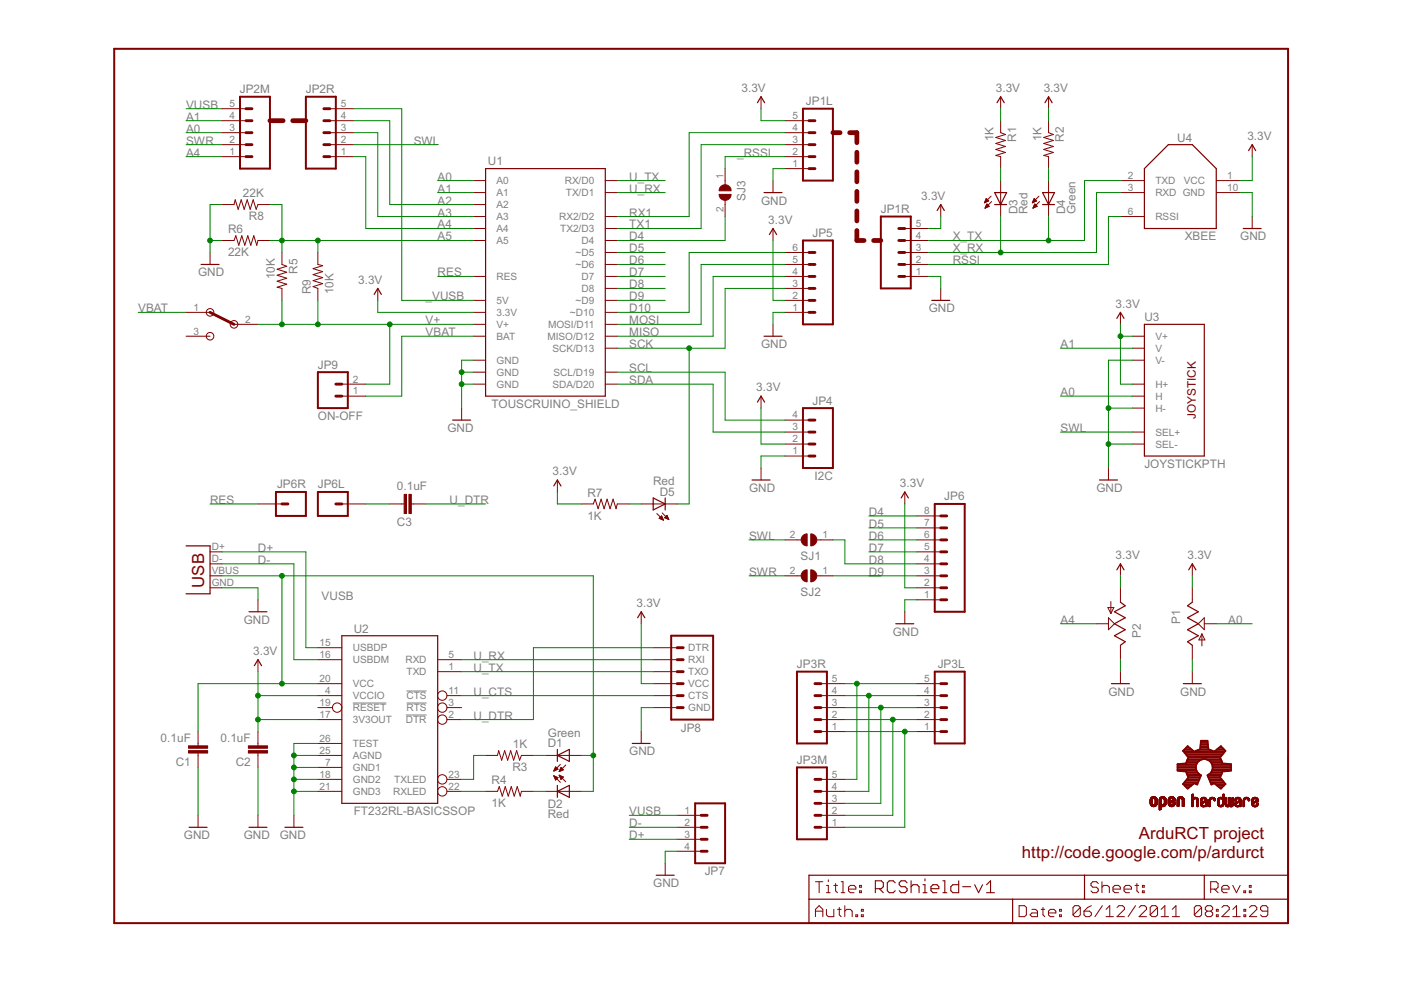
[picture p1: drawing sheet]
<svg xmlns="http://www.w3.org/2000/svg" width="297mm" height="210mm" viewBox="0 0 297 210" stroke-linecap="round" stroke-linejoin="round" font-family="sans-serif">
<defs><g id="words">
<g font-size="4" fill="#800000">
<text x="43.3" y="124.6" transform="rotate(-90 43.3 124.6)">USB</text>
<text x="241.5" y="178">ArduRCT project</text>
<text x="216.7" y="182">http://code.google.com/p/ardurct</text>
</g>
<g font-size="2.8" fill="#808080">
<text x="39.5" y="23.1">VUSB</text>
<text x="50.8" y="19.7">JP2M</text>
<text x="64.8" y="19.7">JP2R</text>
<text x="157.2" y="19.5">3.3V</text>
<text x="170.9" y="22.3">JP1L</text>
<text x="211.1" y="19.5">3.3V</text>
<text x="221.3" y="19.5">3.3V</text>
<text x="39.5" y="28.1">A0</text>
<text x="39.5" y="25.6">A1</text>
<text x="210.6" y="29.9" transform="rotate(-90 210.6 29.9)">1K</text>
<text x="220.8" y="29.9" transform="rotate(-90 220.8 29.9)">1K</text>
<text x="264.5" y="29.7">3.3V</text>
<text x="39.5" y="33.2">A4</text>
<text x="39.5" y="30.7">SWR</text>
<text x="87.7" y="30.7">SWL</text>
<text x="103.5" y="35">U1</text>
<text x="156.3" y="33.2">_RSSI</text>
<text x="215.4" y="30.1" transform="rotate(-90 215.4 30.1)">R1</text>
<text x="225.6" y="30.1" transform="rotate(-90 225.6 30.1)">R2</text>
<text x="249.6" y="30.2">U4</text>
<text x="51.5" y="41.8">22K</text>
<text x="92.8" y="38.3">A0</text>
<text x="92.8" y="40.8">A1</text>
<text x="133.4" y="38.3">U_TX</text>
<text x="133.4" y="40.8">U_RX</text>
<text x="52.8" y="46.6">R8</text>
<text x="92.8" y="43.4">A2</text>
<text x="92.8" y="45.9">A3</text>
<text x="133.4" y="45.9">RX1</text>
<text x="158.1" y="42.6" transform="rotate(-90 158.1 42.6)">SJ3</text>
<text x="161.4" y="43.4">GND</text>
<text x="162.9" y="47.4">3.3V</text>
<text x="186.8" y="45.1">JP1R</text>
<text x="195.3" y="42.4">3.3V</text>
<text x="215.7" y="45.4" transform="rotate(-90 215.7 45.4)">D3</text>
<text x="217.9" y="45.4" transform="rotate(-90 217.9 45.4)">Red</text>
<text x="225.9" y="45.4" transform="rotate(-90 225.9 45.4)">D4</text>
<text x="228" y="45.4" transform="rotate(-90 228 45.4)">Green</text>
<text x="48.3" y="49.5">R6</text>
<text x="92.8" y="48.4">A4</text>
<text x="92.8" y="51">A5</text>
<text x="133.4" y="48.4">TX1</text>
<text x="133.4" y="51">D4</text>
<text x="133.4" y="53.5">D5</text>
<text x="172.3" y="50.2">JP5</text>
<text x="202" y="51">X_TX</text>
<text x="202" y="53.5">X_RX</text>
<text x="251.2" y="51">XBEE</text>
<text x="262.9" y="51">GND</text>
<text x="42" y="58.6">GND</text>
<text x="48.3" y="54.3">22K</text>
<text x="58.2" y="59.3" transform="rotate(-90 58.2 59.3)">10K</text>
<text x="63" y="58" transform="rotate(-90 63 58)">R5</text>
<text x="92.8" y="58.6">RES</text>
<text x="133.4" y="56.1">D6</text>
<text x="133.4" y="58.6">D7</text>
<text x="202" y="56.1">RSSI</text>
<text x="65.9" y="62.4" transform="rotate(-90 65.9 62.4)">R9</text>
<text x="70.7" y="62.4" transform="rotate(-90 70.7 62.4)">10K</text>
<text x="75.9" y="60.1">3.3V</text>
<text x="90.2" y="63.7">_VUSB</text>
<text x="133.4" y="61.1">D8</text>
<text x="133.4" y="63.7">D9</text>
<text x="236.5" y="65.2">3.3V</text>
<text x="29.3" y="66.2">VBAT</text>
<text x="90.2" y="68.8">V+</text>
<text x="90.2" y="71.3">VBAT</text>
<text x="133.4" y="66.2">D10</text>
<text x="133.4" y="68.8">MOSI</text>
<text x="133.4" y="71.3">MISO</text>
<text x="196.9" y="66.2">GND</text>
<text x="242.6" y="68">U3</text>
<text x="133.4" y="73.8">SCK</text>
<text x="161.4" y="73.8">GND</text>
<text x="224.8" y="73.8">A1</text>
<text x="67.4" y="78.2">JP9</text>
<text x="133.4" y="78.9">SCL</text>
<text x="133.4" y="81.5">SDA</text>
<text x="160.3" y="83">3.3V</text>
<text x="224.8" y="84">A0</text>
<text x="67.4" y="89.1">ON-OFF</text>
<text x="104.2" y="86.5">TOUSCRUINO_SHIELD</text>
<text x="172.3" y="85.8">JP4</text>
<text x="94.9" y="91.6">GND</text>
<text x="224.8" y="91.6">SWL</text>
<text x="117.2" y="100.8">3.3V</text>
<text x="172.7" y="101.8">I2C</text>
<text x="242.6" y="99.2">JOYSTICKPTH</text>
<text x="44.5" y="106.9">RES</text>
<text x="58.7" y="103.5">JP6R</text>
<text x="67.4" y="103.5">JP6L</text>
<text x="84.2" y="103.9">0.1uF</text>
<text x="95.3" y="106.9">U_DTR</text>
<text x="124.5" y="105.4">R7</text>
<text x="138.5" y="102.9">Red</text>
<text x="139.9" y="105.1">D5</text>
<text x="158.8" y="104.3">GND</text>
<text x="190.8" y="103.3">3.3V</text>
<text x="200.2" y="106.1">JP6</text>
<text x="232.5" y="104.3">GND</text>
<text x="84.2" y="111.5">C3</text>
<text x="124.5" y="110.2">1K</text>
<text x="184.2" y="109.4">D4</text>
<text x="184.2" y="111.9">D5</text>
<text x="54.7" y="117">D+</text>
<text x="54.7" y="119.5">D-</text>
<text x="158.8" y="114.5">SWL</text>
<text x="169.7" y="118.8">SJ1</text>
<text x="184.2" y="114.5">D6</text>
<text x="184.2" y="117">D7</text>
<text x="184.2" y="119.5">D8</text>
<text x="236.5" y="118.5">3.3V</text>
<text x="251.8" y="118.5">3.3V</text>
<text x="158.8" y="122.1">SWR</text>
<text x="184.2" y="122.1">D9</text>
<text x="68.2" y="127.2">VUSB</text>
<text x="134.9" y="128.7">3.3V</text>
<text x="169.7" y="126.4">SJ2</text>
<text x="51.7" y="132.2">GND</text>
<text x="75" y="134.3">U2</text>
<text x="189.3" y="134.8">GND</text>
<text x="224.8" y="132.2">A4</text>
<text x="241.9" y="135.3" transform="rotate(-90 241.9 135.3)">P2</text>
<text x="250.2" y="132.2" transform="rotate(-90 250.2 132.2)">P1</text>
<text x="260.4" y="132.2">A0</text>
<text x="53.7" y="138.8">3.3V</text>
<text x="100.4" y="142.4">U_TX</text>
<text x="100.4" y="139.9">U_RX</text>
<text x="169" y="141.6">JP3R</text>
<text x="198.8" y="141.6">JP3L</text>
<text x="100.4" y="147.5">U_CTS</text>
<text x="235" y="147.5">GND</text>
<text x="250.2" y="147.5">GND</text>
<text x="100.4" y="152.6">U_DTR</text>
<text x="144.3" y="155.1">JP8</text>
<text x="34.1" y="157.3">0.1uF</text>
<text x="46.8" y="157.3">0.1uF</text>
<text x="108.8" y="158.7">1K</text>
<text x="116.2" y="156.2">Green</text>
<text x="116.2" y="158.4">D1</text>
<text x="133.4" y="160.2">GND</text>
<text x="169" y="162">JP3M</text>
<text x="37.3" y="162.3">C1</text>
<text x="50" y="162.3">C2</text>
<text x="104.2" y="166.3">R4</text>
<text x="108.6" y="163.5">R3</text>
<text x="75" y="172.9">FT232RL-BASICSSOP</text>
<text x="104.2" y="171.1">1K</text>
<text x="116.2" y="173.5">Red</text>
<text x="116.2" y="171.4">D2</text>
<text x="133.4" y="172.9">VUSB</text>
<text x="39" y="178">GND</text>
<text x="51.7" y="178">GND</text>
<text x="59.3" y="178">GND</text>
<text x="133.4" y="178">D+</text>
<text x="133.4" y="175.4">D-</text>
<text x="149.4" y="185.6">JP7</text>
<text x="138.5" y="188.1">GND</text>
</g>
<text font-size="2.8" fill="#800000" x="253.5" y="88.8" transform="rotate(-90 253.5 88.8)">JOYSTICK</text>
<g font-size="2.4" fill="#808080">
<text x="48.6" y="22.7">5</text>
<text x="72.3" y="22.7">5</text>
<text x="48.6" y="27.8">3</text>
<text x="48.6" y="25.2">4</text>
<text x="72.3" y="27.8">3</text>
<text x="72.3" y="25.2">4</text>
<text x="168" y="27.8">4</text>
<text x="168" y="25.2">5</text>
<text x="48.6" y="32.9">1</text>
<text x="48.6" y="30.3">2</text>
<text x="72.3" y="32.9">1</text>
<text x="72.3" y="30.3">2</text>
<text x="168" y="35.4">1</text>
<text x="168" y="32.9">2</text>
<text x="168" y="30.3">3</text>
<text x="105.3" y="39">A0</text>
<text x="105.3" y="41.6">A1</text>
<text x="119.7" y="39">RX/D0</text>
<text x="120" y="41.6">TX/D1</text>
<text x="153.4" y="37.9" transform="rotate(-90 153.4 37.9)">1</text>
<text x="239.1" y="37.9">2</text>
<text x="239.1" y="40.5">3</text>
<text x="245" y="39">TXD</text>
<text x="245" y="41.6">RXD GND</text>
<text x="251" y="39">VCC</text>
<text x="260.2" y="37.9">1</text>
<text x="260.2" y="40.5">10</text>
<text x="105.3" y="44.1">A2</text>
<text x="105.3" y="46.7">A3</text>
<text x="118.6" y="46.7">RX2/D2</text>
<text x="153.4" y="44.9" transform="rotate(-90 153.4 44.9)">2</text>
<text x="239.1" y="45.5">6</text>
<text x="245" y="46.7">RSSI</text>
<text x="105.3" y="49.2">A4</text>
<text x="105.3" y="51.7">A5</text>
<text x="118.8" y="49.2">TX2/D3</text>
<text x="123.3" y="51.7">D4</text>
<text x="168" y="53.2">6</text>
<text x="194.2" y="53.2">3</text>
<text x="194.2" y="50.6">4</text>
<text x="194.2" y="48.1">5</text>
<text x="105.3" y="59.4">RES</text>
<text x="122" y="54.3">~D5</text>
<text x="122" y="56.8">~D6</text>
<text x="123.3" y="59.4">D7</text>
<text x="168" y="58.2">4</text>
<text x="168" y="55.7">5</text>
<text x="194.2" y="58.2">1</text>
<text x="194.2" y="55.7">2</text>
<text x="41" y="65.9">1</text>
<text x="105.3" y="64.4">5V</text>
<text x="122" y="64.4">~D9</text>
<text x="123.3" y="61.9">D8</text>
<text x="168" y="65.9">1</text>
<text x="168" y="63.3">2</text>
<text x="168" y="60.8">3</text>
<text x="41" y="70.9">3</text>
<text x="51.9" y="68.4">2</text>
<text x="105.3" y="67">3.3V</text>
<text x="105.3" y="69.5">V+</text>
<text x="116.2" y="69.5">MOSI/D11</text>
<text x="120.8" y="67">~D10</text>
<text x="105.3" y="77.1">GND</text>
<text x="105.3" y="72.1">BAT</text>
<text x="116.1" y="72.1">MISO/D12</text>
<text x="117.1" y="74.6">SCK/D13</text>
<text x="245" y="72.1">V+</text>
<text x="245" y="74.6">V</text>
<text x="245" y="77.1">V-</text>
<text x="74.8" y="83.6">1</text>
<text x="74.8" y="81.1">2</text>
<text x="105.3" y="79.7">GND</text>
<text x="105.3" y="82.2">GND</text>
<text x="117.1" y="82.2">SDA/D20</text>
<text x="117.3" y="79.7">SCL/D19</text>
<text x="245" y="82.2">H+</text>
<text x="168" y="88.7">4</text>
<text x="245" y="84.8">H</text>
<text x="245" y="87.3">H-</text>
<text x="168" y="93.8">2</text>
<text x="168" y="91.3">3</text>
<text x="245" y="92.4">SEL+</text>
<text x="245" y="94.9">SEL-</text>
<text x="168" y="96.3">1</text>
<text x="195.9" y="111.6">7</text>
<text x="195.9" y="109">8</text>
<text x="44.9" y="116.7">D+</text>
<text x="44.9" y="119.2">D-</text>
<text x="167.4" y="114.1">2</text>
<text x="174.4" y="114.1">1</text>
<text x="195.9" y="119.2">4</text>
<text x="195.9" y="116.7">5</text>
<text x="195.9" y="114.1">6</text>
<text x="44.9" y="121.7">VBUS</text>
<text x="44.9" y="124.3">GND</text>
<text x="167.4" y="121.7">2</text>
<text x="174.4" y="121.7">1</text>
<text x="195.9" y="124.3">2</text>
<text x="195.9" y="121.7">3</text>
<text x="195.9" y="126.8">1</text>
<text x="67.8" y="137">15</text>
<text x="67.8" y="139.5">16</text>
<text x="74.8" y="140.6">USBDM</text>
<text x="74.8" y="138.1">USBDP</text>
<text x="86" y="140.6">RXD</text>
<text x="86.2" y="143.2">TXD</text>
<text x="95.1" y="142">1</text>
<text x="95.1" y="139.5">5</text>
<text x="145.9" y="138.1">DTR</text>
<text x="145.9" y="140.6">RXI</text>
<text x="145.9" y="143.2">TXO</text>
<text x="67.8" y="144.6">20</text>
<text x="67.8" y="149.7">19</text>
<text x="68.9" y="147.1">4</text>
<text x="74.8" y="148.2">VCCIO</text>
<text x="74.8" y="145.7">VCC</text>
<text x="86.2" y="148.2">CTS</text>
<text x="95.1" y="149.7">3</text>
<text x="95.1" y="147.1">11</text>
<text x="145.9" y="145.7">VCC</text>
<text x="145.9" y="148.2">CTS</text>
<text x="176.4" y="149.7">3</text>
<text x="176.4" y="147.1">4</text>
<text x="176.4" y="144.6">5</text>
<text x="195.9" y="149.7">3</text>
<text x="195.9" y="147.1">4</text>
<text x="195.9" y="144.6">5</text>
<text x="67.8" y="152.2">17</text>
<text x="74.8" y="153.3">3V3OUT</text>
<text x="74.8" y="150.8">RESET</text>
<text x="86" y="153.3">DTR</text>
<text x="86.2" y="150.8">RTS</text>
<text x="95.1" y="152.2">2</text>
<text x="145.9" y="150.8">GND</text>
<text x="176.4" y="154.7">1</text>
<text x="176.4" y="152.2">2</text>
<text x="195.9" y="154.7">1</text>
<text x="195.9" y="152.2">2</text>
<text x="67.8" y="159.8">25</text>
<text x="67.8" y="157.3">26</text>
<text x="74.8" y="160.9">AGND</text>
<text x="74.8" y="158.4">TEST</text>
<text x="67.8" y="164.9">18</text>
<text x="67.8" y="167.4">21</text>
<text x="68.9" y="162.4">7</text>
<text x="74.8" y="163.5">GND1</text>
<text x="74.8" y="166">GND2</text>
<text x="83.6" y="166">TXLED</text>
<text x="95.1" y="164.9">23</text>
<text x="95.1" y="167.4">22</text>
<text x="176.4" y="167.4">4</text>
<text x="176.4" y="164.9">5</text>
<text x="74.8" y="168.6">GND3</text>
<text x="83.4" y="168.6">RXLED</text>
<text x="145.1" y="172.5">1</text>
<text x="176.4" y="172.5">2</text>
<text x="176.4" y="170">3</text>
<text x="145.1" y="175.1">2</text>
<text x="145.1" y="177.6">3</text>
<text x="176.4" y="175.1">1</text>
<text x="145.1" y="180.1">4</text>
</g>
</g></defs>
<g fill="#808080" stroke="#808080" stroke-width=".21">
<path d="M86.2 149.1h4.2z"/>
<path d="M86.2 146.5h4.2z"/>
<path d="M86 151.6h4.4z"/>
<path d="M74.8 149.1h7.1z"/>
</g>
<g fill="#800000" stroke="#800000" stroke-width="1">
<path d="M176.6 28.1h1.5z"/>
<path d="M180.1 28.1h1.6z"/>
<path d="M181.7 28.1v2.1z"/>
<path d="M181.7 32.3v2.1z"/>
<path d="M181.7 36.4v2.1z"/>
<path d="M181.7 40.6v2.1z"/>
<path d="M181.7 44.7v2.1z"/>
<path d="M181.7 48.9v2.1z"/>
<path d="M181.7 51h1.5z"/>
<path d="M185.2 51h1.6z"/>
<path d="M57.2 25.6h2.8z"/>
<path d="M62.1 25.6h2.8z"/>
</g>
<g fill="#800000" stroke="#800000" stroke-width=".21">
<path d="M252.8 137.3v2.6z"/>
<path d="M252.8 124.6v2.6z"/>
<path d="M255.3 132.2h2.6z"/>
<path d="M252.8 136.8v.5z"/>
<path d="M252.8 127.2v.5z"/>
<path d="M254.1 132.2l1.2-1.2z"/>
<path d="M254.1 132.2l1.2 1.3z"/>
<path d="M255.3 131v2.5z"/>
<path d="M254.8 134.4v2.5z"/>
<path d="M254.8 134.4l.7 1.3z"/>
<path d="M254.2 135.7h1.3z"/>
<path d="M254.8 134.4l-.6 1.3z"/>
<path d="M216.1 192v2.4z"/>
<path d="M216.1 194.4h1.1z"/>
<path d="M217.2 194.4l.4-.4z"/>
<path d="M217.6 192.4v1.6z"/>
<path d="M217.2 192l.4 .4z"/>
<path d="M216.1 192h1.1z"/>
<path d="M218.8 192.8h.8z"/>
<path d="M219.6 192.8l.4 .4z"/>
<path d="M220 193.2v1.2z"/>
<path d="M218.8 194.4h1.2z"/>
<path d="M218.4 194l.4 .4z"/>
<path d="M218.8 193.6l-.4 .4z"/>
<path d="M218.8 193.6h1.2z"/>
<path d="M221.1 192.4v1.6z"/>
<path d="M221.1 194l.4 .4z"/>
<path d="M220.7 192.8h.8z"/>
<path d="M222.7 194.4h.8z"/>
<path d="M222.3 194l.4 .4z"/>
<path d="M222.3 193.2v.8z"/>
<path d="M222.3 193.2l.4-.4z"/>
<path d="M222.7 192.8h.8z"/>
<path d="M223.5 192.8l.4 .4z"/>
<path d="M223.9 193.2v.4z"/>
<path d="M222.3 193.6h1.6z"/>
<path d="M224.6 192.8h.4z"/>
<path d="M225 192.8v.4z"/>
<path d="M224.6 193.2h.4z"/>
<path d="M224.6 192.8v.4z"/>
<path d="M224.6 194h.4z"/>
<path d="M225 194v.4z"/>
<path d="M224.6 194.4h.4z"/>
<path d="M224.6 194v.4z"/>
<path d="M227.5 192.4v1.6z"/>
<path d="M227.5 192.4l.4-.4z"/>
<path d="M227.9 192h.8z"/>
<path d="M228.7 192l.3 .4z"/>
<path d="M229 192.4v1.6z"/>
<path d="M229 194l-.3 .4z"/>
<path d="M227.9 194.4h.8z"/>
<path d="M227.5 194l.4 .4z"/>
<path d="M229 192.4l-1.5 1.6z"/>
<path d="M230.6 192.4l.8-.4z"/>
<path d="M230.6 192.4l-.8 .8z"/>
<path d="M229.8 193.2v.8z"/>
<path d="M229.8 194l.4 .4z"/>
<path d="M230.2 194.4h.8z"/>
<path d="M231 194.4l.4-.4z"/>
<path d="M231.4 193.6v.4z"/>
<path d="M231 193.2l.4 .4z"/>
<path d="M229.8 193.2h1.2z"/>
<path d="M233.7 192l-1.5 2.4z"/>
<path d="M234.5 192.8l.8-.8z"/>
<path d="M235.3 192v2.4z"/>
<path d="M234.5 194.4h1.6z"/>
<path d="M236.8 194.4h1.6z"/>
<path d="M236.8 194.4l1.6-1.6z"/>
<path d="M238.4 192.4v.4z"/>
<path d="M238 192l.4 .4z"/>
<path d="M237.2 192h.8z"/>
<path d="M236.8 192.4l.4-.4z"/>
<path d="M240.7 192l-1.5 2.4z"/>
<path d="M241.5 194.4h1.6z"/>
<path d="M241.5 194.4l1.6-1.6z"/>
<path d="M243.1 192.4v.4z"/>
<path d="M242.7 192l.4 .4z"/>
<path d="M241.9 192h.8z"/>
<path d="M241.5 192.4l.4-.4z"/>
<path d="M243.9 192.4v1.6z"/>
<path d="M244.2 192l-.3 .4z"/>
<path d="M244.2 192h.8z"/>
<path d="M245 192l.4 .4z"/>
<path d="M245.4 192.4v1.6z"/>
<path d="M245 194.4l.4-.4z"/>
<path d="M244.2 194.4h.8z"/>
<path d="M243.9 194l.3 .4z"/>
<path d="M243.9 194l1.5-1.6z"/>
<path d="M246.2 192.8l.8-.8z"/>
<path d="M247 192v2.4z"/>
<path d="M246.2 194.4h1.6z"/>
<path d="M248.5 192.8l.8-.8z"/>
<path d="M249.3 192v2.4z"/>
<path d="M248.5 194.4h1.6z"/>
<path d="M253.2 192.4v1.6z"/>
<path d="M253.2 192.4l.4-.4z"/>
<path d="M253.6 192h.8z"/>
<path d="M254.4 192l.4 .4z"/>
<path d="M254.8 192.4v1.6z"/>
<path d="M254.8 194l-.4 .4z"/>
<path d="M253.6 194.4h.8z"/>
<path d="M253.2 194l.4 .4z"/>
<path d="M254.8 192.4l-1.6 1.6z"/>
<path d="M255.5 192.4l.4-.4z"/>
<path d="M255.9 192h.8z"/>
<path d="M256.7 192l.4 .4z"/>
<path d="M257.1 192.4v.4z"/>
<path d="M256.7 193.2l.4-.4z"/>
<path d="M256.7 193.2l.4 .4z"/>
<path d="M257.1 193.6v.4z"/>
<path d="M256.7 194.4l.4-.4z"/>
<path d="M255.9 194.4h.8z"/>
<path d="M255.5 194l.4 .4z"/>
<path d="M255.5 193.6v.4z"/>
<path d="M255.5 193.6l.4-.4z"/>
<path d="M255.5 192.8l.4 .4z"/>
<path d="M255.5 192.4v.4z"/>
<path d="M255.9 193.2h.8z"/>
<path d="M257.9 192.8h.4z"/>
<path d="M258.3 192.8v.4z"/>
<path d="M257.9 193.2h.4z"/>
<path d="M257.9 192.8v.4z"/>
<path d="M257.9 194h.4z"/>
<path d="M258.3 194v.4z"/>
<path d="M257.9 194.4h.4z"/>
<path d="M257.9 194v.4z"/>
<path d="M259.1 194.4h1.5z"/>
<path d="M259.1 194.4l1.5-1.6z"/>
<path d="M260.6 192.4v.4z"/>
<path d="M260.2 192l.4 .4z"/>
<path d="M259.4 192h.8z"/>
<path d="M259.4 192l-.3 .4z"/>
<path d="M261.4 192.8l.8-.8z"/>
<path d="M262.2 192v2.4z"/>
<path d="M261.4 194.4h1.6z"/>
<path d="M263.7 192.8h.4z"/>
<path d="M264.1 192.8v.4z"/>
<path d="M263.7 193.2h.4z"/>
<path d="M263.7 192.8v.4z"/>
<path d="M263.7 194h.4z"/>
<path d="M264.1 194v.4z"/>
<path d="M263.7 194.4h.4z"/>
<path d="M263.7 194v.4z"/>
<path d="M264.9 194.4h1.6z"/>
<path d="M264.9 194.4l1.6-1.6z"/>
<path d="M266.5 192.4v.4z"/>
<path d="M266.1 192l.4 .4z"/>
<path d="M265.3 192h.8z"/>
<path d="M264.9 192.4l.4-.4z"/>
<path d="M267.3 194l.3 .4z"/>
<path d="M267.6 194.4h.8z"/>
<path d="M268.4 194.4l.4-.4z"/>
<path d="M268.8 192.4v1.6z"/>
<path d="M268.4 192l.4 .4z"/>
<path d="M267.6 192h.8z"/>
<path d="M267.6 192l-.3 .4z"/>
<path d="M267.3 192.4v.4z"/>
<path d="M267.3 192.8l.3 .4z"/>
<path d="M267.6 193.2h1.2z"/>
<path d="M232.5 186.9l.4 .4z"/>
<path d="M231.7 186.9h.8z"/>
<path d="M231.7 186.9l-.4 .4z"/>
<path d="M231.3 187.3v.4z"/>
<path d="M231.3 187.7l.4 .4z"/>
<path d="M231.7 188.1h.8z"/>
<path d="M232.5 188.1l.4 .4z"/>
<path d="M232.9 188.5v.4z"/>
<path d="M232.9 188.9l-.4 .4z"/>
<path d="M231.7 189.3h.8z"/>
<path d="M231.3 188.9l.4 .4z"/>
<path d="M233.6 186.9v2.4z"/>
<path d="M233.6 188.1l.4-.4z"/>
<path d="M234 187.7h.8z"/>
<path d="M234.8 187.7l.4 .4z"/>
<path d="M235.2 188.1v1.2z"/>
<path d="M236.4 189.3h.8z"/>
<path d="M236 188.9l.4 .4z"/>
<path d="M236 188.1v.8z"/>
<path d="M236 188.1l.4-.4z"/>
<path d="M236.4 187.7h.8z"/>
<path d="M237.2 187.7l.3 .4z"/>
<path d="M237.5 188.1v.4z"/>
<path d="M236 188.5h1.5z"/>
<path d="M238.7 189.3h.8z"/>
<path d="M238.3 188.9l.4 .4z"/>
<path d="M238.3 188.1v.8z"/>
<path d="M238.7 187.7l-.4 .4z"/>
<path d="M238.7 187.7h.8z"/>
<path d="M239.5 187.7l.4 .4z"/>
<path d="M239.9 188.1v.4z"/>
<path d="M238.3 188.5h1.6z"/>
<path d="M241 187.3v1.6z"/>
<path d="M241 188.9l.4 .4z"/>
<path d="M240.6 187.7h.8z"/>
<path d="M242.2 187.7h.4z"/>
<path d="M242.6 187.7v.4z"/>
<path d="M242.2 188.1h.4z"/>
<path d="M242.2 187.7v.4z"/>
<path d="M242.2 188.9h.4z"/>
<path d="M242.6 188.9v.4z"/>
<path d="M242.2 189.3h.4z"/>
<path d="M242.2 188.9v.4z"/>
<path d="M256.7 186.9v2.4z"/>
<path d="M256.7 186.9h1.2z"/>
<path d="M257.9 186.9l.4 .4z"/>
<path d="M258.3 187.3v.8z"/>
<path d="M258.3 188.1l-.4 .4z"/>
<path d="M256.7 188.5h1.2z"/>
<path d="M257.5 188.5l.8 .8z"/>
<path d="M259.4 189.3h.8z"/>
<path d="M259 188.9l.4 .4z"/>
<path d="M259 188.1v.8z"/>
<path d="M259.4 187.7l-.4 .4z"/>
<path d="M259.4 187.7h.8z"/>
<path d="M260.2 187.7l.4 .4z"/>
<path d="M260.6 188.1v.4z"/>
<path d="M259 188.5h1.6z"/>
<path d="M261.4 187.7l.7 1.6z"/>
<path d="M262.9 187.7l-.8 1.6z"/>
<path d="M263.7 188.9v.4z"/>
<path d="M263.7 188.9h.4z"/>
<path d="M264.1 188.9v.4z"/>
<path d="M263.7 189.3h.4z"/>
<path d="M264.9 187.7h.4z"/>
<path d="M265.3 187.7v.4z"/>
<path d="M264.9 188.1h.4z"/>
<path d="M264.9 187.7v.4z"/>
<path d="M264.9 188.9h.4z"/>
<path d="M265.3 188.9v.4z"/>
<path d="M264.9 189.3h.4z"/>
<path d="M264.9 188.9v.4z"/>
<path d="M173.7 186.9v2.4z"/>
<path d="M172.9 186.9h1.6z"/>
<path d="M175.2 187.7h.4z"/>
<path d="M175.6 187.7v1.6z"/>
<path d="M175.2 189.3h.8z"/>
<path d="M175.6 186.5v.4z"/>
<path d="M177.2 187.3v1.6z"/>
<path d="M177.2 188.9l.4 .4z"/>
<path d="M176.8 187.7h.8z"/>
<path d="M178.4 186.9h.3z"/>
<path d="M178.7 186.9v2.4z"/>
<path d="M178.4 189.3h.7z"/>
<path d="M180.3 189.3h.8z"/>
<path d="M179.9 188.9l.4 .4z"/>
<path d="M179.9 188.1v.8z"/>
<path d="M179.9 188.1l.4-.4z"/>
<path d="M180.3 187.7h.8z"/>
<path d="M181.1 187.7l.4 .4z"/>
<path d="M181.5 188.1v.4z"/>
<path d="M179.9 188.5h1.6z"/>
<path d="M182.2 187.7h.4z"/>
<path d="M182.6 187.7v.4z"/>
<path d="M182.2 188.1h.4z"/>
<path d="M182.2 187.7v.4z"/>
<path d="M182.2 188.9h.4z"/>
<path d="M182.6 188.9v.4z"/>
<path d="M182.2 189.3h.4z"/>
<path d="M182.2 188.9v.4z"/>
<path d="M172.9 192.8v1.6z"/>
<path d="M172.9 192.8l.8-.8z"/>
<path d="M173.7 192l.8 .8z"/>
<path d="M174.5 192.8v1.6z"/>
<path d="M172.9 193.2h1.6z"/>
<path d="M175.2 192.8v1.2z"/>
<path d="M175.2 194l.4 .4z"/>
<path d="M175.6 194.4h1.2z"/>
<path d="M176.8 192.8v1.6z"/>
<path d="M177.9 192.4v1.6z"/>
<path d="M177.9 194l.5 .4z"/>
<path d="M177.6 192.8h.8z"/>
<path d="M179.1 192v2.4z"/>
<path d="M179.1 193.2l.4-.4z"/>
<path d="M179.5 192.8h.8z"/>
<path d="M180.3 192.8l.4 .4z"/>
<path d="M180.7 193.2v1.2z"/>
<path d="M181.5 194v.4z"/>
<path d="M181.5 194h.3z"/>
<path d="M181.8 194v.4z"/>
<path d="M181.5 194.4h.3z"/>
<path d="M182.6 192.8h.4z"/>
<path d="M183 192.8v.4z"/>
<path d="M182.6 193.2h.4z"/>
<path d="M182.6 192.8v.4z"/>
<path d="M182.6 194h.4z"/>
<path d="M183 194v.4z"/>
<path d="M182.6 194.4h.4z"/>
<path d="M182.6 194v.4z"/>
<path d="M49.6 68.8h5.1z"/>
<path d="M39.5 66.2h5z"/>
<path d="M39.5 71.3h5z"/>
<path d="M67.4 152.6h5.1z"/>
<path d="M67.4 139.9h5.1z"/>
<path d="M67.4 137.3h5.1z"/>
<path d="M67.4 162.7h5.1z"/>
<path d="M67.4 165.2h5.1z"/>
<path d="M67.4 167.8h5.1z"/>
<path d="M92.8 142.4h5.1z"/>
<path d="M92.8 139.9h5.1z"/>
<path d="M67.4 147.5h5.1z"/>
<path d="M67.4 160.2h5.1z"/>
<path d="M67.4 157.6h5.1z"/>
<path d="M67.4 144.9h5.1z"/>
<path d="M94.8 165.2h3.1z"/>
<path d="M94.8 167.8h3.1z"/>
<path d="M94.8 150h3.1z"/>
<path d="M94.8 147.5h3.1z"/>
<path d="M94.8 152.6h3.1z"/>
<path d="M67.4 150h3.1z"/>
<path d="M237.6 38.3h5z"/>
<path d="M237.6 40.8h5z"/>
<path d="M257.9 38.3h5.1z"/>
<path d="M257.9 40.8h5.1z"/>
<path d="M237.6 45.9h5z"/>
<path d="M240.1 71.3h2.5z"/>
<path d="M240.1 73.8h2.5z"/>
<path d="M240.1 76.4h2.5z"/>
<path d="M240.1 81.4h2.5z"/>
<path d="M240.1 84h2.5z"/>
<path d="M240.1 86.5h2.5z"/>
<path d="M240.1 91.6h2.5z"/>
<path d="M240.1 94.1h2.5z"/>
<path d="M44.5 117h2.6z"/>
<path d="M44.5 119.5h2.6z"/>
<path d="M44.5 122.1h2.6z"/>
<path d="M44.5 124.6h2.6z"/>
<path d="M166.4 96.7h5.1z"/>
<path d="M166.4 94.1h5.1z"/>
<path d="M166.4 91.6h5.1z"/>
<path d="M166.4 89.1h5.1z"/>
<path d="M54.7 127.2v2.5z"/>
<path d="M54.7 160.2v2.5z"/>
<path d="M54.7 155.1v2.5z"/>
<path d="M54.7 159.7v.5z"/>
<path d="M54.7 157.6v.5z"/>
<path d="M62.3 172.9v2.5z"/>
<path d="M54.7 172.9v2.5z"/>
<path d="M115.6 167.8h2.6z"/>
<path d="M120.7 167.8h2.6z"/>
<path d="M118.2 167.8h2.5z"/>
<path d="M118.6 164.4l1.4 1.4z"/>
<path d="M117.4 164.5l1.4 1.4z"/>
<path d="M118.6 164.4l.8 .3z"/>
<path d="M119.4 164.7l-.5 .5z"/>
<path d="M118.6 164.4l.3 .8z"/>
<path d="M118.9 165.1h.2z"/>
<path d="M118.8 165h.4z"/>
<path d="M118.8 164.9h.5z"/>
<path d="M118.7 164.8h.7z"/>
<path d="M118.7 164.6h.5z"/>
<path d="M118.6 164.5h.3z"/>
<path d="M117.4 164.5l.9 .4z"/>
<path d="M118.3 164.9l-.5 .5z"/>
<path d="M117.4 164.5l.4 .9z"/>
<path d="M117.8 165.2h.1z"/>
<path d="M117.7 165.1h.4z"/>
<path d="M117.6 165h.6z"/>
<path d="M117.6 164.9h.7z"/>
<path d="M117.5 164.8h.5z"/>
<path d="M117.5 164.6h.3z"/>
<path d="M115.6 160.2h2.6z"/>
<path d="M120.7 160.2h2.6z"/>
<path d="M118.2 160.2h2.5z"/>
<path d="M120 162.2l-1.4 1.4z"/>
<path d="M118.8 162.1l-1.4 1.4z"/>
<path d="M118.6 163.6l.8-.4z"/>
<path d="M118.9 162.7l.5 .5z"/>
<path d="M118.9 162.7l-.3 .9z"/>
<path d="M118.6 163.4h.4z"/>
<path d="M118.7 163.3h.6z"/>
<path d="M118.7 163.2h.7z"/>
<path d="M118.8 163.1h.5z"/>
<path d="M118.9 162.9h.3z"/>
<path d="M118.9 162.8h.2z"/>
<path d="M117.4 163.5l.9-.4z"/>
<path d="M117.8 162.6l.5 .5z"/>
<path d="M117.8 162.6l-.4 .9z"/>
<path d="M117.5 163.3h.3z"/>
<path d="M117.5 163.2h.6z"/>
<path d="M117.6 163.1h.7z"/>
<path d="M117.6 162.9h.6z"/>
<path d="M117.7 162.8h.3z"/>
<path d="M117.8 162.7h.1z"/>
<path d="M110.6 167.8h2.5z"/>
<path d="M103 167.8h2.5z"/>
<path d="M105.9 166.8l-.4 1z"/>
<path d="M105.9 166.8l.6 2z"/>
<path d="M107.1 166.8l-.6 2z"/>
<path d="M107.1 166.8l.7 2z"/>
<path d="M108.4 166.8l-.6 2z"/>
<path d="M108.4 166.8l.6 2z"/>
<path d="M109.7 166.8l-.7 2z"/>
<path d="M109.7 166.8l.6 2z"/>
<path d="M110.6 167.8l-.3 1z"/>
<path d="M103 160.2h2.5z"/>
<path d="M110.6 160.2h2.5z"/>
<path d="M110.6 160.2l-.4 1z"/>
<path d="M109.5 159.2l.7 2z"/>
<path d="M109.5 159.2l-.6 2z"/>
<path d="M108.3 159.2l.6 2z"/>
<path d="M108.3 159.2l-.7 2z"/>
<path d="M107 159.2l.6 2z"/>
<path d="M107 159.2l-.6 2z"/>
<path d="M105.7 159.2l.7 2z"/>
<path d="M105.7 159.2l-.2 1z"/>
<path d="M222.3 43.4v2.5z"/>
<path d="M222.3 38.3v2.5z"/>
<path d="M222.3 40.8v2.6z"/>
<path d="M220.3 41.6l-1.4 1.4z"/>
<path d="M219 44.1l1.4-1.4z"/>
<path d="M219.3 42.1l-.4 .9z"/>
<path d="M219.3 42.1l.5 .5z"/>
<path d="M218.9 43l.9-.4z"/>
<path d="M218.9 42.9h.3z"/>
<path d="M219 42.7h.5z"/>
<path d="M219 42.6h.7z"/>
<path d="M219.1 42.5h.6z"/>
<path d="M219.1 42.4h.4z"/>
<path d="M219.2 42.2h.2z"/>
<path d="M219.4 43.2l-.4 .9z"/>
<path d="M219.4 43.2l.5 .6z"/>
<path d="M219 44.1l.9-.3z"/>
<path d="M219 44.1h.2z"/>
<path d="M219.1 43.9h.3z"/>
<path d="M219.1 43.8h.6z"/>
<path d="M219.2 43.7h.7z"/>
<path d="M219.2 43.6h.5z"/>
<path d="M219.3 43.5h.3z"/>
<path d="M219.4 43.3h.1z"/>
<path d="M222.3 33.2v2.6z"/>
<path d="M222.3 25.6v2.5z"/>
<path d="M222.3 28.1l1 .4z"/>
<path d="M221.3 29.1l2-.6z"/>
<path d="M221.3 29.1l2 .7z"/>
<path d="M221.3 30.4l2-.6z"/>
<path d="M221.3 30.4l2 .7z"/>
<path d="M221.3 31.7l2-.6z"/>
<path d="M221.3 31.7l2 .6z"/>
<path d="M221.3 33l2-.7z"/>
<path d="M221.3 33l1 .2z"/>
<path d="M265.5 30.7v2.5z"/>
<path d="M265.5 45.9v2.6z"/>
<path d="M161.4 84v2.5z"/>
<path d="M161.4 99.2v2.6z"/>
<path d="M252.8 142.4v2.5z"/>
<path d="M42 160.2v2.5z"/>
<path d="M42 155.1v2.5z"/>
<path d="M42 159.7v.5z"/>
<path d="M42 157.6v.5z"/>
<path d="M42 172.9v2.5z"/>
<path d="M138.5 137.3h5.1z"/>
<path d="M138.5 139.9h5.1z"/>
<path d="M138.5 142.4h5.1z"/>
<path d="M138.5 144.9h5.1z"/>
<path d="M138.5 147.5h5.1z"/>
<path d="M138.5 150h5.1z"/>
<path d="M212.2 43.4v2.5z"/>
<path d="M212.2 38.3v2.5z"/>
<path d="M212.2 40.8v2.6z"/>
<path d="M210.1 41.6l-1.4 1.4z"/>
<path d="M210.2 42.7l-1.3 1.4z"/>
<path d="M209.1 42.1l-.4 .9z"/>
<path d="M209.1 42.1l.5 .5z"/>
<path d="M208.7 43l.9-.4z"/>
<path d="M208.8 42.9h.2z"/>
<path d="M208.8 42.7h.5z"/>
<path d="M208.9 42.6h.7z"/>
<path d="M208.9 42.5h.6z"/>
<path d="M209 42.4h.4z"/>
<path d="M209 42.2h.3z"/>
<path d="M209.2 43.2l-.3 .9z"/>
<path d="M209.2 43.2l.5 .6z"/>
<path d="M208.9 44.1l.8-.3z"/>
<path d="M208.9 44.1h.1z"/>
<path d="M208.9 43.9h.4z"/>
<path d="M209 43.8h.5z"/>
<path d="M209 43.7h.7z"/>
<path d="M209.1 43.6h.5z"/>
<path d="M209.1 43.5h.3z"/>
<path d="M209.2 43.3h.1z"/>
<path d="M212.2 33.2v2.6z"/>
<path d="M212.2 25.6v2.5z"/>
<path d="M212.2 28.1l1 .4z"/>
<path d="M211.1 29.1l2.1-.6z"/>
<path d="M211.1 29.1l2.1 .7z"/>
<path d="M211.1 30.4l2.1-.6z"/>
<path d="M211.1 30.4l2.1 .7z"/>
<path d="M211.1 31.7l2.1-.6z"/>
<path d="M211.1 31.7l2.1 .6z"/>
<path d="M211.1 33l2.1-.7z"/>
<path d="M211.1 33l1.1 .2z"/>
<path d="M235 99.2v2.6z"/>
<path d="M136 155.1v2.5z"/>
<path d="M136 129.7v2.5z"/>
<path d="M128.3 38.3h2.6z"/>
<path d="M128.3 40.8h2.6z"/>
<path d="M128.3 45.9h2.6z"/>
<path d="M128.3 48.5h2.6z"/>
<path d="M128.3 51h2.6z"/>
<path d="M128.3 53.5h2.6z"/>
<path d="M128.3 56.1h2.6z"/>
<path d="M128.3 58.6h2.6z"/>
<path d="M128.3 61.2h2.6z"/>
<path d="M128.3 63.7h2.6z"/>
<path d="M128.3 66.2h2.6z"/>
<path d="M128.3 68.8h2.6z"/>
<path d="M128.3 71.3h2.6z"/>
<path d="M128.3 73.8h2.6z"/>
<path d="M100.4 38.3h2.6z"/>
<path d="M100.4 40.8h2.6z"/>
<path d="M100.4 43.4h2.6z"/>
<path d="M100.4 45.9h2.6z"/>
<path d="M100.4 48.5h2.6z"/>
<path d="M100.4 51h2.6z"/>
<path d="M100.4 58.6h2.6z"/>
<path d="M100.4 63.7h2.6z"/>
<path d="M100.4 76.4h2.6z"/>
<path d="M100.4 78.9h2.6z"/>
<path d="M100.4 81.4h2.6z"/>
<path d="M100.4 66.2h2.6z"/>
<path d="M100.4 71.3h2.6z"/>
<path d="M100.4 68.8h2.6z"/>
<path d="M128.3 78.9h2.6z"/>
<path d="M128.3 81.4h2.6z"/>
<path d="M80.1 61.2v2.5z"/>
<path d="M97.9 86.5v2.6z"/>
<path d="M161.4 20.5v2.6z"/>
<path d="M237.6 124.6v2.6z"/>
<path d="M237.6 137.3v2.6z"/>
<path d="M232.5 132.2h2.5z"/>
<path d="M237.6 127.2v.5z"/>
<path d="M237.6 136.8v.5z"/>
<path d="M236.3 132.2l-1.3 1.3z"/>
<path d="M235 131l1.3 1.2z"/>
<path d="M235 131v2.5z"/>
<path d="M235.5 127.6v2.5z"/>
<path d="M234.9 128.8l.6 1.3z"/>
<path d="M234.9 128.8h1.3z"/>
<path d="M236.2 128.8l-.7 1.3z"/>
<path d="M163.9 38.3v2.5z"/>
<path d="M199.5 61.2v2.5z"/>
<path d="M199.5 43.4v2.5z"/>
<path d="M194.4 127.2h5.1z"/>
<path d="M194.4 124.6h5.1z"/>
<path d="M194.4 122.1h5.1z"/>
<path d="M194.4 119.5h5.1z"/>
<path d="M194.4 117h5.1z"/>
<path d="M194.4 114.5h5.1z"/>
<path d="M194.4 111.9h5.1z"/>
<path d="M194.4 109.4h5.1z"/>
<path d="M166.4 66.2h5.1z"/>
<path d="M166.4 63.7h5.1z"/>
<path d="M166.4 61.2h5.1z"/>
<path d="M166.4 58.6h5.1z"/>
<path d="M166.4 56.1h5.1z"/>
<path d="M166.4 53.5h5.1z"/>
<path d="M163.9 48.5v2.5z"/>
<path d="M191.8 104.3v2.5z"/>
<path d="M163.9 68.8v2.5z"/>
<path d="M191.8 129.7v2.5z"/>
<path d="M166.4 114.5h2.6z"/>
<path d="M174.1 114.5h2.5z"/>
<path d="M169 114.5h.9z"/>
<path d="M173.2 114.5h.9z"/>
<path d="M166.4 122.1h2.6z"/>
<path d="M174.1 122.1h2.5z"/>
<path d="M169 122.1h.9z"/>
<path d="M173.2 122.1h.9z"/>
<path d="M166.4 35.8h5.1z"/>
<path d="M166.4 33.2h5.1z"/>
<path d="M166.4 30.7h5.1z"/>
<path d="M166.4 28.1h5.1z"/>
<path d="M166.4 25.6h5.1z"/>
<path d="M222.3 20.5v2.6z"/>
<path d="M212.2 20.5v2.6z"/>
<path d="M191.8 58.6h5.1z"/>
<path d="M191.8 56.1h5.1z"/>
<path d="M191.8 53.5h5.1z"/>
<path d="M191.8 51h5.1z"/>
<path d="M191.8 48.5h5.1z"/>
<path d="M44.5 53.5v2.6z"/>
<path d="M252.8 119.5v2.6z"/>
<path d="M59.8 61.2v2.5z"/>
<path d="M59.8 53.5v2.6z"/>
<path d="M59.8 56.1l1 .4z"/>
<path d="M58.8 57.1l2-.6z"/>
<path d="M58.8 57.1l2 .6z"/>
<path d="M58.8 58.4l2-.7z"/>
<path d="M58.8 58.4l2 .6z"/>
<path d="M58.8 59.6l2-.6z"/>
<path d="M58.8 59.6l2 .7z"/>
<path d="M58.8 60.9l2-.6z"/>
<path d="M58.8 60.9l1 .3z"/>
<path d="M54.7 51h2.5z"/>
<path d="M47.1 51h2.5z"/>
<path d="M50 50l-.4 1z"/>
<path d="M50 50l.6 2z"/>
<path d="M51.3 50l-.7 2z"/>
<path d="M51.3 50l.6 2z"/>
<path d="M52.5 50l-.6 2z"/>
<path d="M52.5 50l.7 2z"/>
<path d="M53.8 50l-.6 2z"/>
<path d="M53.8 50l.6 2z"/>
<path d="M54.7 51l-.3 1z"/>
<path d="M47.1 33.2h5.1z"/>
<path d="M47.1 30.7h5.1z"/>
<path d="M47.1 28.1h5.1z"/>
<path d="M47.1 25.6h5.1z"/>
<path d="M47.1 23.1h5.1z"/>
<path d="M69.9 33.2h5.1z"/>
<path d="M69.9 30.7h5.1z"/>
<path d="M69.9 28.1h5.1z"/>
<path d="M69.9 25.6h5.1z"/>
<path d="M69.9 23.1h5.1z"/>
<path d="M194.4 155.1h5.1z"/>
<path d="M194.4 152.6h5.1z"/>
<path d="M194.4 150h5.1z"/>
<path d="M194.4 147.5h5.1z"/>
<path d="M194.4 144.9h5.1z"/>
<path d="M174.1 155.1h5z"/>
<path d="M174.1 152.6h5z"/>
<path d="M174.1 150h5z"/>
<path d="M174.1 147.5h5z"/>
<path d="M174.1 144.9h5z"/>
<path d="M174.1 175.4h5z"/>
<path d="M174.1 172.9h5z"/>
<path d="M174.1 170.3h5z"/>
<path d="M174.1 167.8h5z"/>
<path d="M174.1 165.2h5z"/>
<path d="M237.6 142.4v2.5z"/>
<path d="M237.6 66.2v2.6z"/>
<path d="M237.6 119.5v2.6z"/>
<path d="M245.8 171.7h.1z"/>
<path d="M245.8 171.7h.2z"/>
<path d="M245.8 171.6h.3z"/>
<path d="M245.8 171.6h.4z"/>
<path d="M245.8 171.5h.4z"/>
<path d="M245.8 171.4h.4z"/>
<path d="M245.8 171.3h.4z"/>
<path d="M245.8 171.2h.4z"/>
<path d="M245.8 171.1h.4z"/>
<path d="M245.8 171h.4z"/>
<path d="M254.9 171h.5z"/>
<path d="M258.6 171h.4z"/>
<path d="M260.1 171h.4z"/>
<path d="M260.8 171h.4z"/>
<path d="M262.2 171h.4z"/>
<path d="M265.9 171h.4z"/>
<path d="M244.5 171h.2z"/>
<path d="M246.4 171h.2z"/>
<path d="M248.3 171h.2z"/>
<path d="M258.6 171h.5z"/>
<path d="M246.4 171h.3z"/>
<path d="M248.3 171h.3z"/>
<path d="M262.1 171h.5z"/>
<path d="M263.6 171h.1z"/>
<path d="M265.8 171h.5z"/>
<path d="M244.4 171h.4z"/>
<path d="M246.3 171h.4z"/>
<path d="M255.6 171h.1z"/>
<path d="M256.3 171h.2z"/>
<path d="M262.1 171h.6z"/>
<path d="M262.9 171h.1z"/>
<path d="M265.8 171h.6z"/>
<path d="M248.2 171h.4z"/>
<path d="M252.7 171h.2z"/>
<path d="M253.8 171h.1z"/>
<path d="M255.6 171h.2z"/>
<path d="M260 171h.5z"/>
<path d="M260.7 171h.5z"/>
<path d="M244.3 171h.6z"/>
<path d="M246.3 171h.5z"/>
<path d="M248.2 171h.5z"/>
<path d="M249.6 171h.2z"/>
<path d="M250.7 171h.2z"/>
<path d="M253.8 171h.2z"/>
<path d="M254.8 171h.6z"/>
<path d="M258.5 171h.7z"/>
<path d="M260 171h.6z"/>
<path d="M260.7 171h.6z"/>
<path d="M262.9 171h.2z"/>
<path d="M263.6 171h.2z"/>
<path d="M265.7 171h.7z"/>
<path d="M245.8 171h1z"/>
<path d="M248.1 171h.6z"/>
<path d="M256.3 171h.3z"/>
<path d="M260.6 171h.7z"/>
<path d="M262 171h.7z"/>
<path d="M248.1 171h.7z"/>
<path d="M249.6 171h.3z"/>
<path d="M252.7 171h.3z"/>
<path d="M255.6 171h.3z"/>
<path d="M258.4 171h.8z"/>
<path d="M260 171h1.3z"/>
<path d="M265.7 171h.8z"/>
<path d="M244.2 170.9h.8z"/>
<path d="M245.8 170.9h1.1z"/>
<path d="M248.1 170.9h.7z"/>
<path d="M249.6 170.9h.3z"/>
<path d="M250.7 170.9h.3z"/>
<path d="M252.7 170.9h.3z"/>
<path d="M253.8 170.9h.2z"/>
<path d="M254.7 170.9h.7z"/>
<path d="M255.6 170.9h.3z"/>
<path d="M256.3 170.9h.3z"/>
<path d="M258.4 170.9h.8z"/>
<path d="M260 170.9h1.3z"/>
<path d="M262 170.9h.7z"/>
<path d="M262.9 170.9h.2z"/>
<path d="M263.6 170.9h.2z"/>
<path d="M265.7 170.9h.8z"/>
<path d="M253.8 170.9h.3z"/>
<path d="M259.9 170.9h1.4z"/>
<path d="M263.6 170.9h.3z"/>
<path d="M248 170.9h.8z"/>
<path d="M258.4 170.9h.9z"/>
<path d="M259.9 170.9h1.5z"/>
<path d="M265.6 170.9h.9z"/>
<path d="M249.6 170.9h.4z"/>
<path d="M261.9 170.9h.8z"/>
<path d="M244.1 170.9h1z"/>
<path d="M245.8 170.9h1.2z"/>
<path d="M248 170.9h.9z"/>
<path d="M250.7 170.9h.4z"/>
<path d="M265.6 170.9h1z"/>
<path d="M247.9 170.9h1z"/>
<path d="M254.6 170.9h.8z"/>
<path d="M258.3 170.9h1z"/>
<path d="M244.1 170.8h1z"/>
<path d="M245.8 170.8h1.2z"/>
<path d="M247.9 170.8h1z"/>
<path d="M249.6 170.8h.4z"/>
<path d="M250.7 170.8h.4z"/>
<path d="M252.7 170.8h.3z"/>
<path d="M253.8 170.8h.3z"/>
<path d="M254.6 170.8h.8z"/>
<path d="M255.6 170.8h.3z"/>
<path d="M256.3 170.8h.3z"/>
<path d="M258.3 170.8h1.1z"/>
<path d="M259.9 170.8h1.5z"/>
<path d="M261.9 170.8h.8z"/>
<path d="M262.9 170.8h.2z"/>
<path d="M263.6 170.8h.3z"/>
<path d="M265.6 170.8h1z"/>
<path d="M261.9 170.8h.7z"/>
<path d="M244.1 170.8h1.1z"/>
<path d="M245.8 170.8h1.3z"/>
<path d="M247.9 170.8h1.1z"/>
<path d="M259.8 170.8h1.6z"/>
<path d="M265.5 170.8h1.1z"/>
<path d="M259.8 170.8h1.7z"/>
<path d="M244 170.8h1.2z"/>
<path d="M254.6 170.8h.5z"/>
<path d="M255.1 170.8h.3z"/>
<path d="M258.3 170.8h.5z"/>
<path d="M258.9 170.8h.5z"/>
<path d="M261.8 170.8h.8z"/>
<path d="M265.5 170.8h.6z"/>
<path d="M266.1 170.8h.5z"/>
<path d="M254.6 170.8h.4z"/>
<path d="M255.2 170.8h.2z"/>
<path d="M258.3 170.8h.4z"/>
<path d="M259.8 170.8h.4z"/>
<path d="M260.3 170.8h.7z"/>
<path d="M261 170.8h.5z"/>
<path d="M261.8 170.8h.5z"/>
<path d="M262.4 170.8h.2z"/>
<path d="M265.5 170.8h.5z"/>
<path d="M266.2 170.8h.5z"/>
<path d="M247.8 170.8h1.2z"/>
<path d="M259 170.8h.4z"/>
<path d="M260.4 170.8h.5z"/>
<path d="M261.1 170.8h.4z"/>
<path d="M261.8 170.8h.4z"/>
<path d="M265.5 170.8h.4z"/>
<path d="M266.3 170.8h.4z"/>
<path d="M244 170.7h1.2z"/>
<path d="M245.8 170.7h1.3z"/>
<path d="M247.8 170.7h1.2z"/>
<path d="M249.6 170.7h.4z"/>
<path d="M250.7 170.7h.4z"/>
<path d="M252.7 170.7h.3z"/>
<path d="M253.8 170.7h.3z"/>
<path d="M254.6 170.7h.3z"/>
<path d="M255.6 170.7h.3z"/>
<path d="M256.3 170.7h.3z"/>
<path d="M258.2 170.7h.5z"/>
<path d="M259 170.7h.4z"/>
<path d="M259.8 170.7h.4z"/>
<path d="M260.4 170.7h.5z"/>
<path d="M261.1 170.7h.4z"/>
<path d="M261.8 170.7h.4z"/>
<path d="M262.9 170.7h.2z"/>
<path d="M263.6 170.7h.3z"/>
<path d="M265.5 170.7h.4z"/>
<path d="M266.3 170.7h.4z"/>
<path d="M258.2 170.7h.4z"/>
<path d="M259.1 170.7h.3z"/>
<path d="M259.8 170.7h.3z"/>
<path d="M260.4 170.7h.4z"/>
<path d="M261.2 170.7h.3z"/>
<path d="M259.1 170.7h.4z"/>
<path d="M260.5 170.7h.3z"/>
<path d="M261.8 170.7h.3z"/>
<path d="M245.8 170.7h1.4z"/>
<path d="M265.5 170.7h.3z"/>
<path d="M266.4 170.7h.3z"/>
<path d="M243.9 170.7h1.4z"/>
<path d="M247.8 170.7h1.3z"/>
<path d="M243.9 170.6h.6z"/>
<path d="M244.7 170.6h.6z"/>
<path d="M245.8 170.6h.6z"/>
<path d="M246.6 170.6h.6z"/>
<path d="M247.8 170.6h.5z"/>
<path d="M248.5 170.6h.6z"/>
<path d="M249.6 170.6h.4z"/>
<path d="M250.7 170.6h.4z"/>
<path d="M252.7 170.6h.3z"/>
<path d="M253.8 170.6h.3z"/>
<path d="M254.6 170.6h.3z"/>
<path d="M255.6 170.6h.3z"/>
<path d="M256.3 170.6h.3z"/>
<path d="M258.2 170.6h.4z"/>
<path d="M259.1 170.6h.4z"/>
<path d="M259.8 170.6h.3z"/>
<path d="M260.5 170.6h.3z"/>
<path d="M261.2 170.6h.3z"/>
<path d="M261.8 170.6h.3z"/>
<path d="M262.9 170.6h.2z"/>
<path d="M263.6 170.6h.3z"/>
<path d="M265.5 170.6h.3z"/>
<path d="M266.4 170.6h.3z"/>
<path d="M258.2 170.6h.3z"/>
<path d="M246.7 170.6h.5z"/>
<path d="M248.6 170.6h.5z"/>
<path d="M265.4 170.6h.4z"/>
<path d="M244.8 170.6h.5z"/>
<path d="M254.5 170.6h.3z"/>
<path d="M243.9 170.6h.5z"/>
<path d="M247.7 170.6h.6z"/>
<path d="M259.2 170.6h.3z"/>
<path d="M265.4 170.6h.3z"/>
<path d="M245.8 170.6h.5z"/>
<path d="M247.7 170.6h.5z"/>
<path d="M243.9 170.5h.5z"/>
<path d="M244.8 170.5h.5z"/>
<path d="M245.8 170.5h.5z"/>
<path d="M246.8 170.5h.4z"/>
<path d="M247.7 170.5h.5z"/>
<path d="M248.7 170.5h.4z"/>
<path d="M249.6 170.5h.4z"/>
<path d="M250.7 170.5h.4z"/>
<path d="M252.7 170.5h.3z"/>
<path d="M253.8 170.5h.3z"/>
<path d="M254.5 170.5h.3z"/>
<path d="M255.6 170.5h.3z"/>
<path d="M256.3 170.5h.3z"/>
<path d="M258.2 170.5h.3z"/>
<path d="M259.2 170.5h.3z"/>
<path d="M259.8 170.5h.3z"/>
<path d="M260.5 170.5h.3z"/>
<path d="M261.2 170.5h.3z"/>
<path d="M261.8 170.5h.3z"/>
<path d="M262.9 170.5h.2z"/>
<path d="M263.6 170.5h.3z"/>
<path d="M265.4 170.5h.3z"/>
<path d="M266.4 170.5h.3z"/>
<path d="M243.9 170.5h.4z"/>
<path d="M244.9 170.5h.4z"/>
<path d="M258.2 170.5h.2z"/>
<path d="M245.8 170.5h.4z"/>
<path d="M247.7 170.5h.4z"/>
<path d="M266.5 170.5h.2z"/>
<path d="M266.5 170.5h.3z"/>
<path d="M258.1 170.5h.3z"/>
<path d="M243.9 170.4h.4z"/>
<path d="M244.9 170.4h.4z"/>
<path d="M245.8 170.4h.4z"/>
<path d="M246.8 170.4h.4z"/>
<path d="M247.7 170.4h.4z"/>
<path d="M248.7 170.4h.4z"/>
<path d="M249.6 170.4h.4z"/>
<path d="M250.7 170.4h.4z"/>
<path d="M252.7 170.4h.3z"/>
<path d="M253.8 170.4h.3z"/>
<path d="M254.5 170.4h.3z"/>
<path d="M255.6 170.4h.3z"/>
<path d="M256.3 170.4h.3z"/>
<path d="M258.1 170.4h.3z"/>
<path d="M259.2 170.4h.3z"/>
<path d="M259.8 170.4h.3z"/>
<path d="M260.5 170.4h.3z"/>
<path d="M261.2 170.4h.3z"/>
<path d="M261.8 170.4h.3z"/>
<path d="M262.9 170.4h.2z"/>
<path d="M263.6 170.4h.3z"/>
<path d="M265.4 170.4h.3z"/>
<path d="M266.5 170.4h.3z"/>
<path d="M248.8 170.4h.3z"/>
<path d="M254.6 170.4h.3z"/>
<path d="M261.8 170.4h.4z"/>
<path d="M243.9 170.3h.3z"/>
<path d="M244.9 170.3h.4z"/>
<path d="M245.8 170.3h.4z"/>
<path d="M246.8 170.3h.4z"/>
<path d="M247.7 170.3h.4z"/>
<path d="M248.8 170.3h.3z"/>
<path d="M249.6 170.3h.4z"/>
<path d="M250.7 170.3h.4z"/>
<path d="M252.7 170.3h.3z"/>
<path d="M253.8 170.3h.3z"/>
<path d="M254.6 170.3h.3z"/>
<path d="M255.6 170.3h.3z"/>
<path d="M256.3 170.3h.3z"/>
<path d="M258.1 170.3h.3z"/>
<path d="M259.2 170.3h.3z"/>
<path d="M259.8 170.3h.3z"/>
<path d="M260.5 170.3h.3z"/>
<path d="M261.2 170.3h.3z"/>
<path d="M261.8 170.3h.4z"/>
<path d="M262.9 170.3h.2z"/>
<path d="M263.6 170.3h.3z"/>
<path d="M265.4 170.3h.3z"/>
<path d="M266.5 170.3h.3z"/>
<path d="M246.9 170.3h.3z"/>
<path d="M265.4 170.3h.4z"/>
<path d="M254.6 170.3h.4z"/>
<path d="M266.6 170.3h.2z"/>
<path d="M261.8 170.3h.5z"/>
<path d="M265.4 170.3h.5z"/>
<path d="M247.7 170.3h.5z"/>
<path d="M254.6 170.3h.5z"/>
<path d="M261.9 170.3h.4z"/>
<path d="M243.9 170.2h.3z"/>
<path d="M244.9 170.2h.4z"/>
<path d="M245.8 170.2h.4z"/>
<path d="M246.9 170.2h.3z"/>
<path d="M247.7 170.2h.5z"/>
<path d="M248.8 170.2h.3z"/>
<path d="M249.6 170.2h.4z"/>
<path d="M250.7 170.2h.4z"/>
<path d="M252.7 170.2h.3z"/>
<path d="M253.8 170.2h.3z"/>
<path d="M254.6 170.2h.5z"/>
<path d="M255.6 170.2h.3z"/>
<path d="M256.3 170.2h.3z"/>
<path d="M258.1 170.2h.3z"/>
<path d="M259.2 170.2h.3z"/>
<path d="M259.8 170.2h.3z"/>
<path d="M260.5 170.2h.3z"/>
<path d="M261.2 170.2h.3z"/>
<path d="M261.9 170.2h.5z"/>
<path d="M262.9 170.2h.2z"/>
<path d="M263.6 170.2h.3z"/>
<path d="M265.4 170.2h.6z"/>
<path d="M247.7 170.2h.6z"/>
<path d="M254.6 170.2h.6z"/>
<path d="M248.9 170.2h.2z"/>
<path d="M261.9 170.2h.6z"/>
<path d="M265.4 170.2h.7z"/>
<path d="M247.7 170.2h.7z"/>
<path d="M254.6 170.2h.7z"/>
<path d="M254.7 170.2h.6z"/>
<path d="M261.9 170.2h.7z"/>
<path d="M247.7 170.2h.8z"/>
<path d="M249 170.2h.1z"/>
<path d="M254.7 170.2h.7z"/>
<path d="M265.4 170.2h.8z"/>
<path d="M243.9 170.1h.3z"/>
<path d="M244.9 170.1h.4z"/>
<path d="M245.8 170.1h.4z"/>
<path d="M246.9 170.1h.3z"/>
<path d="M247.7 170.1h.8z"/>
<path d="M249.6 170.1h.4z"/>
<path d="M250.7 170.1h.4z"/>
<path d="M252.7 170.1h.3z"/>
<path d="M253.8 170.1h.3z"/>
<path d="M254.7 170.1h.7z"/>
<path d="M255.6 170.1h.3z"/>
<path d="M256.3 170.1h.3z"/>
<path d="M258.1 170.1h.3z"/>
<path d="M259.2 170.1h.3z"/>
<path d="M259.8 170.1h.3z"/>
<path d="M260.5 170.1h.3z"/>
<path d="M261.2 170.1h.3z"/>
<path d="M262 170.1h.6z"/>
<path d="M262.9 170.1h.2z"/>
<path d="M263.6 170.1h.3z"/>
<path d="M265.4 170.1h.8z"/>
<path d="M262 170.1h.7z"/>
<path d="M262.8 170.1h.3z"/>
<path d="M265.4 170.1h.9z"/>
<path d="M247.7 170.1h.9z"/>
<path d="M254.7 170.1h.8z"/>
<path d="M254.8 170.1h.7z"/>
<path d="M255.5 170.1h.4z"/>
<path d="M262 170.1h.8z"/>
<path d="M254.8 170.1h1.1z"/>
<path d="M265.4 170.1h1z"/>
<path d="M262.1 170.1h1z"/>
<path d="M247.7 170.1h1z"/>
<path d="M254.9 170.1h1z"/>
<path d="M243.9 170h.3z"/>
<path d="M244.9 170h.4z"/>
<path d="M245.8 170h.4z"/>
<path d="M246.9 170h.3z"/>
<path d="M247.7 170h1z"/>
<path d="M249.6 170h.4z"/>
<path d="M250.7 170h.4z"/>
<path d="M252.7 170h.3z"/>
<path d="M253.8 170h.3z"/>
<path d="M254.9 170h1z"/>
<path d="M256.3 170h.3z"/>
<path d="M258.1 170h.3z"/>
<path d="M259.2 170h.3z"/>
<path d="M259.8 170h.3z"/>
<path d="M260.5 170h.3z"/>
<path d="M261.2 170h.3z"/>
<path d="M262.2 170h.9z"/>
<path d="M263.6 170h.3z"/>
<path d="M265.4 170h1.1z"/>
<path d="M247.7 170h1.1z"/>
<path d="M255 170h.9z"/>
<path d="M265.4 170h.3z"/>
<path d="M265.8 170h.7z"/>
<path d="M262.3 170h.8z"/>
<path d="M265.9 170h.7z"/>
<path d="M247.7 170h1.2z"/>
<path d="M255.1 170h.8z"/>
<path d="M243.9 169.9h.3z"/>
<path d="M244.9 169.9h.4z"/>
<path d="M245.8 169.9h.4z"/>
<path d="M246.9 169.9h.3z"/>
<path d="M247.7 169.9h1.2z"/>
<path d="M249.6 169.9h.4z"/>
<path d="M250.7 169.9h.4z"/>
<path d="M252.7 169.9h.3z"/>
<path d="M253.8 169.9h.3z"/>
<path d="M255.1 169.9h.8z"/>
<path d="M256.3 169.9h.3z"/>
<path d="M258.1 169.9h.3z"/>
<path d="M259.2 169.9h.3z"/>
<path d="M259.8 169.9h.3z"/>
<path d="M260.5 169.9h.3z"/>
<path d="M261.2 169.9h.3z"/>
<path d="M262.4 169.9h.7z"/>
<path d="M263.6 169.9h.3z"/>
<path d="M265.4 169.9h.3z"/>
<path d="M265.9 169.9h.8z"/>
<path d="M247.7 169.9h1.3z"/>
<path d="M266 169.9h.7z"/>
<path d="M255.2 169.9h.7z"/>
<path d="M262.5 169.9h.6z"/>
<path d="M247.7 169.9h1.4z"/>
<path d="M255.3 169.9h.6z"/>
<path d="M266.1 169.9h.6z"/>
<path d="M262.6 169.9h.5z"/>
<path d="M266.1 169.9h.7z"/>
<path d="M243.9 169.8h.3z"/>
<path d="M244.9 169.8h.4z"/>
<path d="M245.8 169.8h.4z"/>
<path d="M246.9 169.8h.3z"/>
<path d="M247.7 169.8h.4z"/>
<path d="M248.2 169.8h.9z"/>
<path d="M249.6 169.8h.4z"/>
<path d="M250.7 169.8h.4z"/>
<path d="M252.7 169.8h.3z"/>
<path d="M253.8 169.8h.3z"/>
<path d="M255.3 169.8h.6z"/>
<path d="M256.3 169.8h.3z"/>
<path d="M258.1 169.8h.3z"/>
<path d="M259.2 169.8h.3z"/>
<path d="M259.8 169.8h.3z"/>
<path d="M260.5 169.8h.3z"/>
<path d="M261.2 169.8h.3z"/>
<path d="M262.6 169.8h.5z"/>
<path d="M263.6 169.8h.3z"/>
<path d="M265.4 169.8h.3z"/>
<path d="M266.1 169.8h.7z"/>
<path d="M255.4 169.8h.5z"/>
<path d="M266.2 169.8h.6z"/>
<path d="M261.8 169.8h.1z"/>
<path d="M262.7 169.8h.4z"/>
<path d="M248.3 169.8h.8z"/>
<path d="M254.5 169.8h.2z"/>
<path d="M255.5 169.8h.4z"/>
<path d="M266.3 169.8h.5z"/>
<path d="M261.8 169.8h.2z"/>
<path d="M264.7 169.8h.1z"/>
<path d="M254.5 169.8h.3z"/>
<path d="M257.4 169.8h.2z"/>
<path d="M262.8 169.8h.3z"/>
<path d="M264.7 169.8h.2z"/>
<path d="M248.4 169.8h.7z"/>
<path d="M266.4 169.8h.4z"/>
<path d="M243.9 169.7h.3z"/>
<path d="M244.9 169.7h.4z"/>
<path d="M245.8 169.7h.4z"/>
<path d="M246.9 169.7h.3z"/>
<path d="M247.7 169.7h.4z"/>
<path d="M248.4 169.7h.7z"/>
<path d="M249.6 169.7h.4z"/>
<path d="M250.7 169.7h.4z"/>
<path d="M252.7 169.7h.3z"/>
<path d="M253.8 169.7h.3z"/>
<path d="M254.5 169.7h.3z"/>
<path d="M255.6 169.7h.3z"/>
<path d="M256.3 169.7h.3z"/>
<path d="M257.4 169.7h.3z"/>
<path d="M258.1 169.7h.3z"/>
<path d="M259.2 169.7h.3z"/>
<path d="M259.8 169.7h.3z"/>
<path d="M260.5 169.7h.3z"/>
<path d="M261.2 169.7h.3z"/>
<path d="M261.8 169.7h.2z"/>
<path d="M262.8 169.7h.3z"/>
<path d="M263.6 169.7h.3z"/>
<path d="M264.7 169.7h.2z"/>
<path d="M265.4 169.7h.3z"/>
<path d="M266.4 169.7h.4z"/>
<path d="M248.5 169.7h.6z"/>
<path d="M261.8 169.7h.3z"/>
<path d="M262.9 169.7h.2z"/>
<path d="M264.7 169.7h.3z"/>
<path d="M266.5 169.7h.3z"/>
<path d="M248.6 169.7h.5z"/>
<path d="M254.6 169.7h.2z"/>
<path d="M264.6 169.7h.4z"/>
<path d="M258.2 169.7h.2z"/>
<path d="M243.9 169.6h.3z"/>
<path d="M244.9 169.6h.4z"/>
<path d="M245.8 169.6h.4z"/>
<path d="M246.9 169.6h.3z"/>
<path d="M247.7 169.6h.4z"/>
<path d="M248.7 169.6h.4z"/>
<path d="M249.6 169.6h.4z"/>
<path d="M250.7 169.6h.4z"/>
<path d="M252.7 169.6h.3z"/>
<path d="M253.8 169.6h.3z"/>
<path d="M254.6 169.6h.2z"/>
<path d="M255.6 169.6h.3z"/>
<path d="M256.3 169.6h.3z"/>
<path d="M257.4 169.6h.3z"/>
<path d="M258.2 169.6h.2z"/>
<path d="M259.2 169.6h.3z"/>
<path d="M259.8 169.6h.3z"/>
<path d="M260.5 169.6h.3z"/>
<path d="M261.2 169.6h.3z"/>
<path d="M261.8 169.6h.3z"/>
<path d="M262.8 169.6h.3z"/>
<path d="M263.6 169.6h.3z"/>
<path d="M264.6 169.6h.4z"/>
<path d="M265.4 169.6h.3z"/>
<path d="M266.5 169.6h.3z"/>
<path d="M266.5 169.6h.2z"/>
<path d="M246.8 169.6h.4z"/>
<path d="M266.4 169.6h.3z"/>
<path d="M256.3 169.6h.4z"/>
<path d="M243.9 169.6h.4z"/>
<path d="M258.2 169.6h.3z"/>
<path d="M253.7 169.6h.4z"/>
<path d="M254.6 169.6h.3z"/>
<path d="M264.6 169.6h.3z"/>
<path d="M243.9 169.5h.4z"/>
<path d="M244.9 169.5h.4z"/>
<path d="M245.8 169.5h.4z"/>
<path d="M246.8 169.5h.4z"/>
<path d="M247.7 169.5h.4z"/>
<path d="M248.7 169.5h.4z"/>
<path d="M249.6 169.5h.4z"/>
<path d="M250.7 169.5h.4z"/>
<path d="M252.7 169.5h.3z"/>
<path d="M253.7 169.5h.4z"/>
<path d="M254.6 169.5h.3z"/>
<path d="M255.6 169.5h.3z"/>
<path d="M256.3 169.5h.4z"/>
<path d="M257.4 169.5h.3z"/>
<path d="M258.2 169.5h.3z"/>
<path d="M259.2 169.5h.3z"/>
<path d="M259.8 169.5h.3z"/>
<path d="M260.5 169.5h.3z"/>
<path d="M261.2 169.5h.3z"/>
<path d="M261.8 169.5h.3z"/>
<path d="M262.8 169.5h.3z"/>
<path d="M263.6 169.5h.3z"/>
<path d="M264.6 169.5h.3z"/>
<path d="M265.4 169.5h.3z"/>
<path d="M266.4 169.5h.3z"/>
<path d="M253.7 169.5h.3z"/>
<path d="M252.7 169.5h.4z"/>
<path d="M255.5 169.5h.4z"/>
<path d="M256.4 169.5h.3z"/>
<path d="M257.3 169.5h.4z"/>
<path d="M259.1 169.5h.4z"/>
<path d="M255.5 169.5h.3z"/>
<path d="M265.4 169.5h.4z"/>
<path d="M250.6 169.5h.5z"/>
<path d="M261.8 169.5h.4z"/>
<path d="M263.6 169.5h.4z"/>
<path d="M265.5 169.5h.3z"/>
<path d="M258.2 169.5h.4z"/>
<path d="M261.9 169.5h.3z"/>
<path d="M249.6 169.5h.5z"/>
<path d="M256.4 169.5h.4z"/>
<path d="M262.7 169.5h.4z"/>
<path d="M264.5 169.5h.4z"/>
<path d="M243.9 169.4h.4z"/>
<path d="M244.9 169.4h.4z"/>
<path d="M245.8 169.4h.4z"/>
<path d="M246.8 169.4h.4z"/>
<path d="M247.7 169.4h.4z"/>
<path d="M248.7 169.4h.4z"/>
<path d="M249.6 169.4h.5z"/>
<path d="M250.6 169.4h.4z"/>
<path d="M252.7 169.4h.4z"/>
<path d="M253.7 169.4h.3z"/>
<path d="M254.6 169.4h.4z"/>
<path d="M255.5 169.4h.3z"/>
<path d="M256.4 169.4h.4z"/>
<path d="M257.3 169.4h.4z"/>
<path d="M258.2 169.4h.4z"/>
<path d="M259.1 169.4h.4z"/>
<path d="M259.8 169.4h.3z"/>
<path d="M260.5 169.4h.3z"/>
<path d="M261.2 169.4h.3z"/>
<path d="M261.9 169.4h.3z"/>
<path d="M262.7 169.4h.4z"/>
<path d="M263.7 169.4h.3z"/>
<path d="M264.5 169.4h.4z"/>
<path d="M265.5 169.4h.3z"/>
<path d="M266.3 169.4h.4z"/>
<path d="M245.8 169.4h.5z"/>
<path d="M247.7 169.4h.5z"/>
<path d="M252.7 169.4h.5z"/>
<path d="M257.3 169.4h.3z"/>
<path d="M253.6 169.4h.4z"/>
<path d="M255.4 169.4h.4z"/>
<path d="M265.5 169.4h.4z"/>
<path d="M244.8 169.4h.5z"/>
<path d="M248.6 169.4h.5z"/>
<path d="M257.2 169.4h.4z"/>
<path d="M263.7 169.4h.4z"/>
<path d="M243.9 169.4h.5z"/>
<path d="M246.7 169.4h.5z"/>
<path d="M259 169.4h.5z"/>
<path d="M261.9 169.4h.4z"/>
<path d="M249.7 169.4h.4z"/>
<path d="M250.5 169.4h.5z"/>
<path d="M258.3 169.4h.4z"/>
<path d="M262.6 169.4h.5z"/>
<path d="M252.7 169.4h.6z"/>
<path d="M253.5 169.4h.5z"/>
<path d="M254.6 169.4h.5z"/>
<path d="M255.3 169.4h.5z"/>
<path d="M256.4 169.4h.5z"/>
<path d="M262.6 169.4h.4z"/>
<path d="M264.4 169.4h.5z"/>
<path d="M266.2 169.4h.5z"/>
<path d="M247.7 169.4h.6z"/>
<path d="M249.7 169.4h.5z"/>
<path d="M256.5 169.4h.4z"/>
<path d="M257.1 169.4h.5z"/>
<path d="M258.9 169.4h.6z"/>
<path d="M261.9 169.4h.5z"/>
<path d="M263.7 169.4h.5z"/>
<path d="M265.5 169.4h.5z"/>
<path d="M243.9 169.3h.5z"/>
<path d="M244.8 169.3h.5z"/>
<path d="M245.9 169.3h.5z"/>
<path d="M246.7 169.3h.5z"/>
<path d="M247.8 169.3h.5z"/>
<path d="M248.6 169.3h.5z"/>
<path d="M249.7 169.3h.5z"/>
<path d="M250.5 169.3h.5z"/>
<path d="M252.7 169.3h.6z"/>
<path d="M253.5 169.3h.5z"/>
<path d="M254.7 169.3h.4z"/>
<path d="M255.3 169.3h.5z"/>
<path d="M256.5 169.3h.5z"/>
<path d="M257.1 169.3h.5z"/>
<path d="M258.3 169.3h.5z"/>
<path d="M258.9 169.3h.6z"/>
<path d="M259.8 169.3h.3z"/>
<path d="M260.5 169.3h.3z"/>
<path d="M261.2 169.3h.3z"/>
<path d="M261.9 169.3h.5z"/>
<path d="M262.5 169.3h.5z"/>
<path d="M263.7 169.3h.5z"/>
<path d="M264.3 169.3h.6z"/>
<path d="M265.5 169.3h.5z"/>
<path d="M266.1 169.3h.6z"/>
<path d="M243.9 169.3h.6z"/>
<path d="M244.7 169.3h.6z"/>
<path d="M252.7 169.3h.7z"/>
<path d="M253.4 169.3h.6z"/>
<path d="M254.7 169.3h.5z"/>
<path d="M255.2 169.3h.6z"/>
<path d="M264.3 169.3h.5z"/>
<path d="M266.1 169.3h.5z"/>
<path d="M246.6 169.3h.6z"/>
<path d="M248.5 169.3h.6z"/>
<path d="M250.4 169.3h.6z"/>
<path d="M252.7 169.3h1.2z"/>
<path d="M254.7 169.3h1.1z"/>
<path d="M256.5 169.3h1.1z"/>
<path d="M258.3 169.3h1.2z"/>
<path d="M261.9 169.3h1.1z"/>
<path d="M263.7 169.3h1.1z"/>
<path d="M265.5 169.3h1.1z"/>
<path d="M244.6 169.3h.7z"/>
<path d="M247.8 169.3h.6z"/>
<path d="M249.7 169.3h.6z"/>
<path d="M265.6 169.3h1z"/>
<path d="M243.9 169.3h1.3z"/>
<path d="M245.9 169.3h1.3z"/>
<path d="M247.8 169.3h1.3z"/>
<path d="M249.7 169.3h1.3z"/>
<path d="M254.7 169.3h1z"/>
<path d="M263.8 169.3h1z"/>
<path d="M244 169.3h1.2z"/>
<path d="M256.5 169.3h1z"/>
<path d="M262 169.3h1z"/>
<path d="M245.9 169.3h1.2z"/>
<path d="M244 169.2h1.2z"/>
<path d="M245.9 169.2h1.2z"/>
<path d="M247.8 169.2h1.2z"/>
<path d="M249.7 169.2h1.3z"/>
<path d="M252.7 169.2h1.2z"/>
<path d="M254.7 169.2h1z"/>
<path d="M256.5 169.2h1z"/>
<path d="M258.3 169.2h1.2z"/>
<path d="M259.8 169.2h.3z"/>
<path d="M260.5 169.2h.3z"/>
<path d="M261.2 169.2h.3z"/>
<path d="M262 169.2h1z"/>
<path d="M263.8 169.2h1z"/>
<path d="M265.6 169.2h1z"/>
<path d="M258.4 169.2h1.1z"/>
<path d="M249.7 169.2h1.2z"/>
<path d="M254.8 169.2h.9z"/>
<path d="M262 169.2h.9z"/>
<path d="M263.8 169.2h.9z"/>
<path d="M256.6 169.2h.9z"/>
<path d="M265.6 169.2h.9z"/>
<path d="M252.7 169.2h1.1z"/>
<path d="M265.7 169.2h.8z"/>
<path d="M247.9 169.2h1.1z"/>
<path d="M254.8 169.2h.8z"/>
<path d="M249.8 169.2h1.1z"/>
<path d="M256.6 169.2h.8z"/>
<path d="M262.1 169.2h.8z"/>
<path d="M263.9 169.2h.8z"/>
<path d="M246 169.2h1.1z"/>
<path d="M244.1 169.1h1.1z"/>
<path d="M246 169.1h1.1z"/>
<path d="M247.9 169.1h1.1z"/>
<path d="M249.8 169.1h1.1z"/>
<path d="M252.7 169.1h1.1z"/>
<path d="M254.8 169.1h.8z"/>
<path d="M256.6 169.1h.8z"/>
<path d="M258.5 169.1h1z"/>
<path d="M259.8 169.1h.3z"/>
<path d="M260.6 169.1h.2z"/>
<path d="M261.3 169.1h.2z"/>
<path d="M262.1 169.1h.7z"/>
<path d="M263.9 169.1h.8z"/>
<path d="M265.7 169.1h.8z"/>
<path d="M244.1 169.1h1z"/>
<path d="M246 169.1h1z"/>
<path d="M252.7 169.1h1z"/>
<path d="M254.9 169.1h.7z"/>
<path d="M256.7 169.1h.7z"/>
<path d="M259.9 169.1h.2z"/>
<path d="M263.9 169.1h.7z"/>
<path d="M265.7 169.1h.7z"/>
<path d="M247.9 169.1h1z"/>
<path d="M249.8 169.1h1z"/>
<path d="M254.9 169.1h.6z"/>
<path d="M256.7 169.1h.6z"/>
<path d="M258.5 169.1h.6z"/>
<path d="M259.2 169.1h.3z"/>
<path d="M265.8 169.1h.6z"/>
<path d="M252.7 169.1h.3z"/>
<path d="M253.1 169.1h.6z"/>
<path d="M258.6 169.1h.5z"/>
<path d="M262.2 169.1h.5z"/>
<path d="M264 169.1h.6z"/>
<path d="M256.8 169.1h.5z"/>
<path d="M260.7 169.1h.1z"/>
<path d="M261.4 169.1h.1z"/>
<path d="M264 169.1h.5z"/>
<path d="M249.9 169.1h.9z"/>
<path d="M253.2 169.1h.5z"/>
<path d="M255 169.1h.5z"/>
<path d="M265.8 169.1h.5z"/>
<path d="M253.2 169.1h.4z"/>
<path d="M256.8 169.1h.4z"/>
<path d="M265.9 169.1h.4z"/>
<path d="M246.1 169.1h.9z"/>
<path d="M248 169.1h.9z"/>
<path d="M255 169.1h.4z"/>
<path d="M258.6 169.1h.4z"/>
<path d="M262.3 169.1h.3z"/>
<path d="M264.1 169.1h.4z"/>
<path d="M244.2 169h.8z"/>
<path d="M246.1 169h.8z"/>
<path d="M248 169h.9z"/>
<path d="M249.9 169h.9z"/>
<path d="M252.7 169h.3z"/>
<path d="M255.2 169h.1z"/>
<path d="M258.8 169h.1z"/>
<path d="M259.2 169h.3z"/>
<path d="M264.2 169h.2z"/>
<path d="M266 169h.1z"/>
<path d="M248 169h.8z"/>
<path d="M249.9 169h.8z"/>
<path d="M248.1 169h.7z"/>
<path d="M250 169h.7z"/>
<path d="M244.2 169h.7z"/>
<path d="M246.2 169h.6z"/>
<path d="M244.3 169h.6z"/>
<path d="M248.1 169h.6z"/>
<path d="M250 169h.6z"/>
<path d="M246.3 169h.5z"/>
<path d="M248.2 169h.5z"/>
<path d="M250.1 169h.5z"/>
<path d="M244.4 169h.4z"/>
<path d="M246.3 169h.4z"/>
<path d="M248.2 169h.4z"/>
<path d="M250.1 169h.4z"/>
<path d="M244.4 168.9h.4z"/>
<path d="M246.3 168.9h.4z"/>
<path d="M248.2 168.9h.4z"/>
<path d="M250.1 168.9h.4z"/>
<path d="M252.7 168.9h.3z"/>
<path d="M259.2 168.9h.3z"/>
<path d="M244.5 168.9h.3z"/>
<path d="M246.4 168.9h.3z"/>
<path d="M248.3 168.9h.3z"/>
<path d="M250.2 168.9h.3z"/>
<path d="M244.5 168.9h.2z"/>
<path d="M246.4 168.9h.2z"/>
<path d="M248.3 168.9h.2z"/>
<path d="M252.7 168.8h.3z"/>
<path d="M259.2 168.8h.3z"/>
<path d="M252.7 168.7h.3z"/>
<path d="M259.2 168.7h.3z"/>
<path d="M252.7 168.6h.3z"/>
<path d="M259.2 168.6h.3z"/>
<path d="M252.7 168.5h.3z"/>
<path d="M259.2 168.5h.3z"/>
<path d="M252.8 168.5h.2z"/>
<path d="M252.8 168.4h.2z"/>
<path d="M259.3 168.4h.2z"/>
<path d="M252.9 168.4h.1z"/>
<path d="M259.4 168.4h.1z"/>
<path d="M141 106.8h2.6z"/>
<path d="M136 106.8h2.5z"/>
<path d="M138.5 106.8h2.5z"/>
<path d="M139.3 108.9l1.4 1.4z"/>
<path d="M140.4 108.8l1.4 1.4z"/>
<path d="M139.8 109.9l.9 .4z"/>
<path d="M139.8 109.9l.5-.5z"/>
<path d="M140.3 109.4l.4 .9z"/>
<path d="M140.3 110.1h.3z"/>
<path d="M140.1 110h.4z"/>
<path d="M139.8 109.9h.7z"/>
<path d="M139.9 109.8h.5z"/>
<path d="M140 109.7h.4z"/>
<path d="M140.1 109.5h.2z"/>
<path d="M140.9 109.8l.9 .4z"/>
<path d="M140.9 109.8l.5-.5z"/>
<path d="M141.4 109.3l.4 .9z"/>
<path d="M141.5 110h.3z"/>
<path d="M141.2 109.9h.5z"/>
<path d="M140.9 109.8h.7z"/>
<path d="M141 109.7h.6z"/>
<path d="M141.1 109.5h.4z"/>
<path d="M141.3 109.4h.2z"/>
<path d="M118.2 101.8v2.5z"/>
<path d="M130.9 106.8h2.5z"/>
<path d="M123.3 106.8h2.5z"/>
<path d="M126.2 105.8l-.4 1z"/>
<path d="M126.2 105.8l.6 2.1z"/>
<path d="M127.4 105.8l-.6 2.1z"/>
<path d="M127.4 105.8l.7 2.1z"/>
<path d="M128.7 105.8l-.6 2.1z"/>
<path d="M128.7 105.8l.6 2.1z"/>
<path d="M130 105.8l-.7 2.1z"/>
<path d="M130 105.8l.6 2.1z"/>
<path d="M130.9 106.8l-.3 1.1z"/>
<path d="M72.5 84h5.1z"/>
<path d="M72.5 81.4h5.1z"/>
<path d="M153.7 43.4v2.5z"/>
<path d="M153.7 35.8v2.5z"/>
<path d="M153.7 42.5v.9z"/>
<path d="M153.7 38.3v.9z"/>
<path d="M87.7 106.8h2.6z"/>
<path d="M82.6 106.8h2.6z"/>
<path d="M87.2 106.8h.5z"/>
<path d="M85.2 106.8h.5z"/>
<path d="M72.5 106.8h5.1z"/>
<path d="M54.7 106.8h5.1z"/>
<path d="M47.1 43.4h2.5z"/>
<path d="M54.7 43.4h2.5z"/>
<path d="M54.7 43.4l-.4 1z"/>
<path d="M53.7 42.4l.6 2z"/>
<path d="M53.7 42.4l-.7 2z"/>
<path d="M52.4 42.4l.6 2z"/>
<path d="M52.4 42.4l-.6 2z"/>
<path d="M51.1 42.4l.7 2z"/>
<path d="M51.1 42.4l-.6 2z"/>
<path d="M49.9 42.4l.6 2z"/>
<path d="M49.9 42.4l-.3 1z"/>
<path d="M67.4 53.5v2.6z"/>
<path d="M67.4 61.2v2.5z"/>
<path d="M66.4 60.8l1 .4z"/>
<path d="M66.4 60.8l2-.7z"/>
<path d="M66.4 59.5l2 .6z"/>
<path d="M66.4 59.5l2-.6z"/>
<path d="M66.4 58.2l2 .7z"/>
<path d="M66.4 58.2l2-.6z"/>
<path d="M66.4 57l2 .6z"/>
<path d="M66.4 57l2-.7z"/>
<path d="M67.4 56.1l1 .2z"/>
<path d="M143.6 172.9h5.1z"/>
<path d="M143.6 175.4h5.1z"/>
<path d="M143.6 177.9h5.1z"/>
<path d="M143.6 180.5h5.1z"/>
<path d="M141 183v2.6z"/>
<path d="M54.7 139.9v2.5z"/>
<path d="M170.2 113.6l.5-.3 .4-.1v2.5a1.27 1.27 0 0 1-1.1-.7 1.27 1.27 0 0 1 .2-1.4z" fill-rule="evenodd"/>
<path d="M171.9 113.2a1.27 1.27 0 0 1 1.3 1.3 1.27 1.27 0 0 1-1.3 1.2z" fill-rule="evenodd"/>
<path d="M170.2 121.2l.5-.3 .4-.1v2.6a1.27 1.27 0 0 1-1.1-.8 1.27 1.27 0 0 1 .2-1.4z" fill-rule="evenodd"/>
<path d="M171.9 120.8a1.27 1.27 0 0 1 1.3 1.3 1.27 1.27 0 0 1-1.3 1.3z" fill-rule="evenodd"/>
<path d="M152.5 41.2h2.5a1.27 1.27 0 0 1-1.3 1.3 1.27 1.27 0 0 1-1.2-1.3z" fill-rule="evenodd"/>
<path d="M152.7 39.7a1.28 1.28 0 0 1 1.4-.5 1.28 1.28 0 0 1 .9 1.2h-2.5z" fill-rule="evenodd"/>
</g>
<g fill="#800000" stroke="#800000" stroke-width=".25">
<path d="M251.8 136.1l1 .7z"/>
<path d="M251.8 136.1l2.3-1.3z"/>
<path d="M251.8 133.5l2.3 1.3z"/>
<path d="M251.8 133.5l2.3-1.3z"/>
<path d="M251.8 131l2.3 1.2z"/>
<path d="M251.8 131l2.3-1.3z"/>
<path d="M251.8 128.4l2.3 1.3z"/>
<path d="M251.8 128.4l1-.7z"/>
<path d="M171.5 195.7h43.2z"/>
<path d="M171.5 190.6v5.1z"/>
<path d="M171.5 185.6v5z"/>
<path d="M273.1 185.6v5z"/>
<path d="M255.3 185.6h17.8z"/>
<path d="M229.9 185.6h25.4z"/>
<path d="M171.5 185.6h58.4z"/>
<path d="M171.5 190.6h43.2z"/>
<path d="M214.7 190.6h15.2z"/>
<path d="M229.9 190.6h25.4z"/>
<path d="M255.3 190.6h17.8z"/>
<path d="M273.1 190.6v5.1z"/>
<path d="M273.1 160.2v25.4z"/>
<path d="M255.3 185.6v5z"/>
<path d="M229.9 185.6v5z"/>
<path d="M214.7 190.6v5.1z"/>
<path d="M72.5 134.8h20.3z"/>
<path d="M92.8 134.8v35.5z"/>
<path d="M72.5 170.3h20.3z"/>
<path d="M72.5 134.8v35.5z"/>
<path d="M257.9 35.8v12.7z"/>
<path d="M252.8 30.7l5.1 5.1z"/>
<path d="M247.7 30.7h5.1z"/>
<path d="M247.7 30.7l-5.1 5.1z"/>
<path d="M242.6 35.8v12.7z"/>
<path d="M242.6 48.5h15.3z"/>
<path d="M242.6 68.8h12.7z"/>
<path d="M255.3 68.8v27.9z"/>
<path d="M242.6 96.7h12.7z"/>
<path d="M242.6 68.8v27.9z"/>
<path d="M39.5 115.7h5z"/>
<path d="M44.5 115.7v10.2z"/>
<path d="M39.5 125.9h5z"/>
<path d="M52.8 129.7h3.8z"/>
<path d="M60.4 175.4h3.8z"/>
<path d="M52.8 175.4h3.8z"/>
<path d="M118.2 167.8l2.5 1.3z"/>
<path d="M118.2 167.8l2.5-1.3z"/>
<path d="M118.2 167.8v1.3z"/>
<path d="M118.2 166.5v1.3z"/>
<path d="M120.7 167.8v1.3z"/>
<path d="M120.7 166.5v1.3z"/>
<path d="M118.2 160.2l2.5-1.3z"/>
<path d="M118.2 160.2l2.5 1.2z"/>
<path d="M118.2 158.9v1.3z"/>
<path d="M118.2 160.2v1.2z"/>
<path d="M120.7 158.9v1.3z"/>
<path d="M120.7 160.2v1.2z"/>
<path d="M223.6 40.8l-1.3 2.6z"/>
<path d="M221 40.8l1.3 2.6z"/>
<path d="M222.3 43.4h1.3z"/>
<path d="M221 43.4h1.3z"/>
<path d="M222.3 40.8h1.3z"/>
<path d="M221 40.8h1.3z"/>
<path d="M265.5 30.7l.7 1.2z"/>
<path d="M265.5 30.7l-.8 1.2z"/>
<path d="M263.6 48.5h3.8z"/>
<path d="M161.4 84l.7 1.3z"/>
<path d="M161.4 84l-.8 1.3z"/>
<path d="M159.4 101.8h3.9z"/>
<path d="M250.9 144.9h3.8z"/>
<path d="M40.1 175.4h3.8z"/>
<path d="M213.4 40.8l-1.2 2.6z"/>
<path d="M210.9 40.8l1.3 2.6z"/>
<path d="M212.2 43.4h1.2z"/>
<path d="M210.9 43.4h1.3z"/>
<path d="M212.2 40.8h1.2z"/>
<path d="M210.9 40.8h1.3z"/>
<path d="M233.1 101.8h3.8z"/>
<path d="M134 157.6h3.9z"/>
<path d="M136 129.7l.7 1.3z"/>
<path d="M136 129.7l-.8 1.3z"/>
<path d="M103 35.8v48.2z"/>
<path d="M103 35.8h25.3z"/>
<path d="M128.3 35.8v48.2z"/>
<path d="M103 84h25.3z"/>
<path d="M80.1 61.2l-.8 1.2z"/>
<path d="M80.1 61.2l.8 1.2z"/>
<path d="M96 89.1h3.8z"/>
<path d="M161.4 20.5l-.8 1.3z"/>
<path d="M161.4 20.5l.7 1.3z"/>
<path d="M237.6 127.7l1 .7z"/>
<path d="M236.3 129.7l2.3-1.3z"/>
<path d="M236.3 129.7l2.3 1.3z"/>
<path d="M236.3 132.2l2.3-1.2z"/>
<path d="M236.3 132.2l2.3 1.3z"/>
<path d="M236.3 134.8l2.3-1.3z"/>
<path d="M236.3 134.8l2.3 1.3z"/>
<path d="M237.6 136.8l1-.7z"/>
<path d="M162 40.8h3.8z"/>
<path d="M197.5 63.7h3.9z"/>
<path d="M199.5 43.4l-.8 1.2z"/>
<path d="M199.5 43.4l.7 1.2z"/>
<path d="M163.9 48.5l.8 1.2z"/>
<path d="M163.9 48.5l-.8 1.2z"/>
<path d="M191.8 104.3l.8 1.3z"/>
<path d="M191.8 104.3l-.7 1.3z"/>
<path d="M162 71.3h3.8z"/>
<path d="M189.9 132.2h3.8z"/>
<path d="M222.3 20.5l.8 1.3z"/>
<path d="M222.3 20.5l-.7 1.3z"/>
<path d="M212.2 20.5l.7 1.3z"/>
<path d="M212.2 20.5l-.8 1.3z"/>
<path d="M42.6 56.1h3.8z"/>
<path d="M252.8 119.5l.8 1.3z"/>
<path d="M252.8 119.5l-.8 1.3z"/>
<path d="M235.6 144.9h3.9z"/>
<path d="M237.6 66.2l.7 1.3z"/>
<path d="M237.6 66.2l-.8 1.3z"/>
<path d="M237.6 119.5l.7 1.3z"/>
<path d="M237.6 119.5l-.8 1.3z"/>
<path d="M138.5 105.6l2.5 1.2z"/>
<path d="M138.5 108.1l2.5-1.3z"/>
<path d="M141 105.6v1.2z"/>
<path d="M141 106.8v1.3z"/>
<path d="M138.5 105.6v1.2z"/>
<path d="M138.5 106.8v1.3z"/>
<path d="M118.2 101.8l.7 1.2z"/>
<path d="M118.2 101.8l-.8 1.2z"/>
<path d="M139.1 185.6h3.8z"/>
<path d="M54.7 139.9l.8 1.2z"/>
<path d="M54.7 139.9l-.8 1.2z"/>
</g>
<g fill="#800000" stroke="#800000" stroke-width=".42">
<path d="M24.2 10.4h248.9z"/>
<path d="M273.1 10.4v175.2z"/>
<path d="M273.1 185.6v10.1z"/>
<path d="M24.2 10.4v185.3z"/>
<path d="M24.2 195.7h190.5z"/>
<path d="M214.7 195.7h58.4z"/>
<path d="M170.2 99.2h6.4z"/>
<path d="M176.6 86.5v12.7z"/>
<path d="M170.2 86.5v12.7z"/>
<path d="M170.2 86.5h6.4z"/>
<path d="M142.3 134.8h8.9z"/>
<path d="M151.2 134.8v17.8z"/>
<path d="M142.3 134.8v17.8z"/>
<path d="M142.3 152.6h8.9z"/>
<path d="M198.2 129.7h6.3z"/>
<path d="M204.5 106.8v22.9z"/>
<path d="M198.2 106.8v22.9z"/>
<path d="M198.2 106.8h6.3z"/>
<path d="M170.2 68.8h6.4z"/>
<path d="M176.6 51v17.8z"/>
<path d="M170.2 51v17.8z"/>
<path d="M170.2 51h6.4z"/>
<path d="M170.2 38.3h6.4z"/>
<path d="M176.6 23.1v15.2z"/>
<path d="M170.2 23.1v15.2z"/>
<path d="M170.2 23.1h6.4z"/>
<path d="M186.8 61.2h6.3z"/>
<path d="M186.8 45.9v15.3z"/>
<path d="M193.1 45.9v15.3z"/>
<path d="M186.8 45.9h6.3z"/>
<path d="M50.9 35.8h6.3z"/>
<path d="M57.2 20.5v15.3z"/>
<path d="M50.9 20.5v15.3z"/>
<path d="M50.9 20.5h6.3z"/>
<path d="M64.9 35.8h6.3z"/>
<path d="M64.9 20.5v15.3z"/>
<path d="M71.2 20.5v15.3z"/>
<path d="M64.9 20.5h6.3z"/>
<path d="M198.2 157.6h6.3z"/>
<path d="M204.5 142.4v15.2z"/>
<path d="M198.2 142.4v15.2z"/>
<path d="M198.2 142.4h6.3z"/>
<path d="M169 157.6h6.3z"/>
<path d="M169 142.4v15.2z"/>
<path d="M175.3 142.4v15.2z"/>
<path d="M169 142.4h6.3z"/>
<path d="M169 177.9h6.3z"/>
<path d="M169 162.7v15.2z"/>
<path d="M175.3 162.7v15.2z"/>
<path d="M169 162.7h6.3z"/>
<path d="M67.4 86.5h6.3z"/>
<path d="M67.4 78.9v7.6z"/>
<path d="M73.7 78.9v7.6z"/>
<path d="M67.4 78.9h6.3z"/>
<path d="M67.4 109.4h6.3z"/>
<path d="M67.4 104.3v5.1z"/>
<path d="M73.7 104.3v5.1z"/>
<path d="M67.4 104.3h6.3z"/>
<path d="M58.5 109.4h6.4z"/>
<path d="M64.9 104.3v5.1z"/>
<path d="M58.5 104.3v5.1z"/>
<path d="M58.5 104.3h6.4z"/>
<path d="M147.4 170.3h6.3z"/>
<path d="M153.7 170.3v12.7z"/>
<path d="M147.4 170.3v12.7z"/>
<path d="M147.4 183h6.3z"/>
</g>
<g fill="#800000" stroke="#800000" stroke-width=".23">
<path d="M185.6 186.8v2.5z"/>
<path d="M185.6 186.8h1.3z"/>
<path d="M186.9 186.8l.4 .4z"/>
<path d="M187.3 187.2v.8z"/>
<path d="M187.3 188l-.4 .4z"/>
<path d="M185.6 188.4h1.3z"/>
<path d="M186.4 188.4l.9 .9z"/>
<path d="M189.4 186.8l.4 .4z"/>
<path d="M188.6 186.8h.8z"/>
<path d="M188.6 186.8l-.5 .4z"/>
<path d="M188.1 187.2v1.6z"/>
<path d="M188.1 188.8l.5 .5z"/>
<path d="M188.6 189.3h.8z"/>
<path d="M189.8 188.8l-.4 .5z"/>
<path d="M191.9 186.8l.4 .4z"/>
<path d="M191.1 186.8h.8z"/>
<path d="M191.1 186.8l-.5 .4z"/>
<path d="M190.6 187.2v.4z"/>
<path d="M190.6 187.6l.5 .4z"/>
<path d="M191.1 188h.8z"/>
<path d="M191.9 188l.4 .4z"/>
<path d="M192.3 188.4v.4z"/>
<path d="M192.3 188.8l-.4 .5z"/>
<path d="M191.1 189.3h.8z"/>
<path d="M190.6 188.8l.5 .5z"/>
<path d="M193.2 186.8v2.5z"/>
<path d="M193.2 188l.4-.4z"/>
<path d="M193.6 187.6h.8z"/>
<path d="M194.4 187.6l.5 .4z"/>
<path d="M194.9 188v1.3z"/>
<path d="M195.7 187.6h.4z"/>
<path d="M196.1 187.6v1.7z"/>
<path d="M195.7 189.3h.8z"/>
<path d="M196.1 186.3v.5z"/>
<path d="M197.8 189.3h.8z"/>
<path d="M197.4 188.8l.4 .5z"/>
<path d="M197.4 188v.8z"/>
<path d="M197.4 188l.4-.4z"/>
<path d="M197.8 187.6h.8z"/>
<path d="M198.6 187.6l.5 .4z"/>
<path d="M199.1 188v.4z"/>
<path d="M197.4 188.4h1.7z"/>
<path d="M199.9 186.8h.4z"/>
<path d="M200.3 186.8v2.5z"/>
<path d="M199.9 189.3h.8z"/>
<path d="M203.3 186.8v2.5z"/>
<path d="M202 189.3h1.3z"/>
<path d="M201.6 188.8l.4 .5z"/>
<path d="M201.6 188v.8z"/>
<path d="M202 187.6l-.4 .4z"/>
<path d="M202 187.6h1.3z"/>
<path d="M204.1 188h1.7z"/>
<path d="M206.7 187.6l.8 1.7z"/>
<path d="M208.3 187.6l-.8 1.7z"/>
<path d="M209.2 187.6l.8-.8z"/>
<path d="M210 186.8v2.5z"/>
<path d="M209.2 189.3h1.6z"/>
</g>
<g fill="#800000" stroke="#800000" stroke-width=".61">
<path d="M44.5 66.2l5.1 2.6z"/>
<path d="M171.5 89.1h1.3z"/>
<path d="M171.5 94.1h1.3z"/>
<path d="M171.5 96.7h1.3z"/>
<path d="M171.5 91.6h1.3z"/>
<path d="M143.6 142.4h1.2z"/>
<path d="M143.6 139.9h1.2z"/>
<path d="M143.6 137.3h1.2z"/>
<path d="M143.6 147.5h1.2z"/>
<path d="M143.6 144.9h1.2z"/>
<path d="M143.6 150h1.2z"/>
<path d="M199.5 117h1.2z"/>
<path d="M199.5 119.5h1.2z"/>
<path d="M199.5 114.5h1.2z"/>
<path d="M199.5 124.6h1.2z"/>
<path d="M199.5 127.2h1.2z"/>
<path d="M199.5 122.1h1.2z"/>
<path d="M199.5 111.9h1.2z"/>
<path d="M199.5 109.4h1.2z"/>
<path d="M171.5 61.2h1.3z"/>
<path d="M171.5 63.7h1.3z"/>
<path d="M171.5 66.2h1.3z"/>
<path d="M171.5 56.1h1.3z"/>
<path d="M171.5 58.6h1.3z"/>
<path d="M171.5 53.5h1.3z"/>
<path d="M171.5 28.1h1.3z"/>
<path d="M171.5 33.2h1.3z"/>
<path d="M171.5 35.8h1.3z"/>
<path d="M171.5 30.7h1.3z"/>
<path d="M171.5 25.6h1.3z"/>
<path d="M190.6 51h1.2z"/>
<path d="M190.6 56.1h1.2z"/>
<path d="M190.6 58.6h1.2z"/>
<path d="M190.6 53.5h1.2z"/>
<path d="M190.6 48.5h1.2z"/>
<path d="M52.2 25.6h1.2z"/>
<path d="M52.2 30.7h1.2z"/>
<path d="M52.2 33.2h1.2z"/>
<path d="M52.2 28.1h1.2z"/>
<path d="M52.2 23.1h1.2z"/>
<path d="M68.7 25.6h1.2z"/>
<path d="M68.7 30.7h1.2z"/>
<path d="M68.7 33.2h1.2z"/>
<path d="M68.7 28.1h1.2z"/>
<path d="M68.7 23.1h1.2z"/>
<path d="M199.5 147.5h1.2z"/>
<path d="M199.5 152.6h1.2z"/>
<path d="M199.5 155.1h1.2z"/>
<path d="M199.5 150h1.2z"/>
<path d="M199.5 144.9h1.2z"/>
<path d="M172.8 147.5h1.3z"/>
<path d="M172.8 152.6h1.3z"/>
<path d="M172.8 155.1h1.3z"/>
<path d="M172.8 150h1.3z"/>
<path d="M172.8 144.9h1.3z"/>
<path d="M172.8 167.8h1.3z"/>
<path d="M172.8 172.9h1.3z"/>
<path d="M172.8 175.4h1.3z"/>
<path d="M172.8 170.3h1.3z"/>
<path d="M172.8 165.2h1.3z"/>
<path d="M71.2 84h1.3z"/>
<path d="M71.2 81.4h1.3z"/>
<path d="M71.2 106.8h1.3z"/>
<path d="M59.8 106.8h1.2z"/>
<path d="M148.7 180.5h1.2z"/>
<path d="M148.7 175.4h1.2z"/>
<path d="M148.7 172.9h1.2z"/>
<path d="M148.7 177.9h1.2z"/>
</g>
<g fill="none" stroke="#800000" stroke-width=".21">
<circle cx="44.5" cy="66.2" r=".8"/>
<circle cx="44.5" cy="71.3" r=".8"/>
<circle cx="49.6" cy="68.8" r=".8"/>
<circle cx="71.5" cy="150" r=".99"/>
<circle cx="93.8" cy="147.5" r=".99"/>
<circle cx="93.8" cy="152.6" r=".99"/>
<circle cx="93.8" cy="150" r=".99"/>
<circle cx="93.8" cy="165.2" r=".99"/>
<circle cx="93.8" cy="167.8" r=".99"/>
</g>
<g fill="#800000" stroke="#800000" stroke-width=".21">
<path d="M52.7 158.1h4v.5h-4z"/>
<path d="M52.7 159.2h4v.5h-4z"/>
<path d="M40 158.1h4v.5h-4z"/>
<path d="M40 159.2h4v.5h-4z"/>
<path d="M85.7 104.8h.5v4.1h-.5z"/>
<path d="M86.7 104.8h.5v4.1h-.5z"/>
</g>
<g fill="#800000" stroke="#800000" stroke-width=".38">
<path d="M256.8 166.3l.3-.1z"/>
<path d="M257.1 166.2l.3-.1z"/>
<path d="M257.4 166.1l1.4 1.1z"/>
<path d="M258.8 167.2l1-1z"/>
<path d="M258.7 164.8l1.1 1.4z"/>
<path d="M258.9 164.4l-.2 .4z"/>
<path d="M259 164l-.1 .4z"/>
<path d="M259.1 163.6l-.1 .4z"/>
<path d="M259.1 163.6l1.9-.2z"/>
<path d="M261 162v1.4z"/>
<path d="M259.1 161.8l1.9 .2z"/>
<path d="M259 161.4l.1 .4z"/>
<path d="M258.9 161l.1 .4z"/>
<path d="M258.7 160.6l.2 .4z"/>
<path d="M259.8 159.2l-1.1 1.4z"/>
<path d="M258.8 158.2l1 1z"/>
<path d="M257.4 159.4l1.4-1.2z"/>
<path d="M257 159.2l.4 .2z"/>
<path d="M256.6 159l.4 .2z"/>
<path d="M256.2 158.9l.4 .1z"/>
<path d="M256 157.1l.2 1.8z"/>
<path d="M254.6 157.1h1.4z"/>
<path d="M254.6 157.1l-.2 1.8z"/>
<path d="M254 159l.4-.1z"/>
<path d="M253.6 159.2l.4-.2z"/>
<path d="M253.2 159.4l.4-.2z"/>
<path d="M251.8 158.2l1.4 1.2z"/>
<path d="M251.8 158.2l-1 1z"/>
<path d="M250.8 159.2l1.2 1.4z"/>
<path d="M252 160.6l-.2 .4z"/>
<path d="M251.8 161l-.2 .4z"/>
<path d="M251.6 161.4l-.1 .4z"/>
<path d="M249.7 162l1.8-.2z"/>
<path d="M249.7 162v1.4z"/>
<path d="M249.7 163.4l1.8 .2z"/>
<path d="M251.5 163.6l.1 .4z"/>
<path d="M251.6 164l.2 .4z"/>
<path d="M251.8 164.4l.2 .4z"/>
<path d="M252 164.8l-1.2 1.4z"/>
<path d="M250.8 166.2l1 1z"/>
<path d="M251.8 167.2l1.4-1.1z"/>
<path d="M253.2 166.1l.3 .1z"/>
<path d="M253.5 166.2l.3 .1z"/>
<path d="M254.6 164.4l-.8 1.9z"/>
<path d="M254.4 164.2l.2 .2z"/>
<path d="M254.1 164l.3 .2z"/>
<path d="M253.9 163.8l.2 .2z"/>
<path d="M253.8 163.6l.1 .2z"/>
<path d="M253.6 163.3l.2 .3z"/>
<path d="M253.6 163v.3z"/>
<path d="M253.5 162.7l.1 .3z"/>
<path d="M253.6 162.4l-.1 .3z"/>
<path d="M253.6 162.1v.3z"/>
<path d="M253.7 161.9l-.1 .2z"/>
<path d="M253.9 161.6l-.2 .3z"/>
<path d="M254.1 161.4l-.2 .2z"/>
<path d="M254.1 161.4l.3-.2z"/>
<path d="M254.4 161.2l.2-.1z"/>
<path d="M254.6 161.1l.3-.1z"/>
<path d="M254.9 161l.3-.1z"/>
<path d="M255.2 160.9h.3z"/>
<path d="M255.5 160.9l.3 .1z"/>
<path d="M255.8 161l.3 .1z"/>
<path d="M256.1 161.1l.2 .1z"/>
<path d="M256.3 161.2l.2 .2z"/>
<path d="M256.5 161.4l.3 .2z"/>
<path d="M256.8 161.6l.1 .3z"/>
<path d="M256.9 161.9l.1 .3z"/>
<path d="M257 162.2l.1 .3z"/>
<path d="M257.1 162.5v.3z"/>
<path d="M257.1 162.8v.2z"/>
<path d="M257.1 163l-.1 .3z"/>
<path d="M257 163.3l-.1 .3z"/>
<path d="M256.9 163.6l-.2 .2z"/>
<path d="M256.7 163.8l-.2 .3z"/>
<path d="M256.3 164.2l.2-.1z"/>
<path d="M256 164.4l.3-.2z"/>
<path d="M256 164.4l.8 1.9z"/>
<path d="M251.5 166.9h.6z"/>
<path d="M258.5 166.9h.6z"/>
<path d="M251.2 166.6h1.4z"/>
<path d="M258.1 166.6h1.4z"/>
<path d="M250.8 166.2h2.2z"/>
<path d="M253.6 166.2h.3z"/>
<path d="M256.8 166.2h.2z"/>
<path d="M257.6 166.2h2.2z"/>
<path d="M251.1 165.9h2.9z"/>
<path d="M256.6 165.9h2.9z"/>
<path d="M251.4 165.5h2.7z"/>
<path d="M256.5 165.5h2.8z"/>
<path d="M251.7 165.2h2.6z"/>
<path d="M256.3 165.2h2.7z"/>
<path d="M251.9 164.8h2.5z"/>
<path d="M256.2 164.8h2.5z"/>
<path d="M251.8 164.5h2.8z"/>
<path d="M256.1 164.5h2.7z"/>
<path d="M251.7 164.1h2.6z"/>
<path d="M256.4 164.1h2.6z"/>
<path d="M251.5 163.8h2.4z"/>
<path d="M256.7 163.8h2.4z"/>
<path d="M250 163.4h3.7z"/>
<path d="M256.9 163.4h3.7z"/>
<path d="M249.7 163.1h3.9z"/>
<path d="M257.1 163.1h3.9z"/>
<path d="M249.7 162.8h3.8z"/>
<path d="M257.1 162.8h3.9z"/>
<path d="M249.7 162.4h3.9z"/>
<path d="M257.1 162.4h3.9z"/>
<path d="M249.7 162.1h4z"/>
<path d="M257 162.1h4z"/>
<path d="M251.5 161.7h2.4z"/>
<path d="M256.8 161.7h2.3z"/>
<path d="M251.7 161.4h2.5z"/>
<path d="M256.5 161.4h2.5z"/>
<path d="M251.8 161h3z"/>
<path d="M255.8 161h3.1z"/>
<path d="M252 160.7h6.7z"/>
<path d="M251.7 160.3h7.2z"/>
<path d="M251.4 160h7.8z"/>
<path d="M251.2 159.6h8.3z"/>
<path d="M250.9 159.3h2.2z"/>
<path d="M253.5 159.3h3.7z"/>
<path d="M257.6 159.3h2.2z"/>
<path d="M251.1 158.9h1.6z"/>
<path d="M254.4 158.9h1.9z"/>
<path d="M258 158.9h1.5z"/>
<path d="M251.5 158.6h.7z"/>
<path d="M254.5 158.6h1.7z"/>
<path d="M258.4 158.6h.8z"/>
<path d="M254.5 158.2h1.6z"/>
<path d="M254.6 157.9h1.5z"/>
<path d="M254.6 157.5h1.5z"/>
<path d="M254.6 157.2h1.4z"/>
</g>
<g fill="#008000" stroke="#008000" stroke-width=".21">
<path d="M47.1 124.6h7.6z"/>
<path d="M54.7 124.6v2.6z"/>
<path d="M62.3 157.6h5.1z"/>
<path d="M62.3 157.6v2.6z"/>
<path d="M62.3 160.2v2.5z"/>
<path d="M62.3 162.7v2.5z"/>
<path d="M62.3 165.2v2.6z"/>
<path d="M62.3 167.8v5.1z"/>
<path d="M62.3 160.2h5.1z"/>
<path d="M62.3 162.7h5.1z"/>
<path d="M62.3 165.2h5.1z"/>
<path d="M62.3 167.8h5.1z"/>
<path d="M54.7 162.7v10.2z"/>
<path d="M263 40.8h2.5z"/>
<path d="M265.5 40.8v5.1z"/>
<path d="M161.4 96.7h5z"/>
<path d="M161.4 96.7v2.5z"/>
<path d="M42 162.7v10.2z"/>
<path d="M235 76.4h5.1z"/>
<path d="M235 76.4v10.1z"/>
<path d="M235 86.5v7.6z"/>
<path d="M235 94.1h5.1z"/>
<path d="M235 86.5h5.1z"/>
<path d="M235 94.1v5.1z"/>
<path d="M136 150h2.5z"/>
<path d="M136 150v5.1z"/>
<path d="M97.9 76.4h2.5z"/>
<path d="M97.9 76.4v2.5z"/>
<path d="M97.9 78.9v2.5z"/>
<path d="M97.9 81.4v5.1z"/>
<path d="M97.9 78.9h2.5z"/>
<path d="M97.9 81.4h2.5z"/>
<path d="M163.9 35.8h2.5z"/>
<path d="M163.9 35.8v2.5z"/>
<path d="M196.9 58.6h2.6z"/>
<path d="M199.5 58.6v2.6z"/>
<path d="M191.8 127.2h2.6z"/>
<path d="M191.8 127.2v2.5z"/>
<path d="M163.9 66.2v2.6z"/>
<path d="M163.9 66.2h2.5z"/>
<path d="M44.5 51v2.5z"/>
<path d="M44.5 51h2.6z"/>
<path d="M44.5 43.4v7.6z"/>
<path d="M44.5 43.4h2.6z"/>
<path d="M252.8 139.9v2.5z"/>
<path d="M237.6 139.9v2.5z"/>
<path d="M141 180.5h2.6z"/>
<path d="M141 180.5v2.5z"/>
<path d="M263 38.3h2.5z"/>
<path d="M265.5 33.2v5.1z"/>
<path d="M161.4 94.1h5z"/>
<path d="M161.4 86.5v7.6z"/>
<path d="M136 144.9h2.5z"/>
<path d="M136 132.2v12.7z"/>
<path d="M80.1 66.2h20.3z"/>
<path d="M80.1 63.7v2.5z"/>
<path d="M161.4 23.1v2.5z"/>
<path d="M161.4 25.6h5z"/>
<path d="M191.8 106.8v17.8z"/>
<path d="M191.8 124.6h2.6z"/>
<path d="M163.9 51v12.7z"/>
<path d="M163.9 63.7h2.5z"/>
<path d="M222.3 23.1v2.5z"/>
<path d="M212.2 23.1v2.5z"/>
<path d="M196.9 48.5h2.6z"/>
<path d="M199.5 45.9v2.6z"/>
<path d="M237.6 71.3h2.5z"/>
<path d="M237.6 68.8v2.5z"/>
<path d="M237.6 71.3v10.1z"/>
<path d="M237.6 81.4h2.5z"/>
<path d="M252.8 122.1v2.5z"/>
<path d="M118.2 104.3v2.5z"/>
<path d="M118.2 106.8h5.1z"/>
<path d="M237.6 122.1v2.5z"/>
<path d="M54.7 152.6h12.7z"/>
<path d="M54.7 152.6v2.5z"/>
<path d="M54.7 147.5h12.7z"/>
<path d="M54.7 147.5v5.1z"/>
<path d="M54.7 142.4v5.1z"/>
<path d="M39.5 23.1h7.6z"/>
<path d="M59.8 144.9h7.6z"/>
<path d="M123.3 167.8h2.5z"/>
<path d="M123.3 160.2h2.5z"/>
<path d="M125.8 160.2v7.6z"/>
<path d="M125.8 122.1v38.1z"/>
<path d="M47.1 122.1h12.7z"/>
<path d="M59.8 122.1h66z"/>
<path d="M59.8 122.1v22.8z"/>
<path d="M42 144.9h17.8z"/>
<path d="M42 144.9v10.2z"/>
<path d="M133.4 172.9h10.2z"/>
<path d="M97.9 142.4h40.6z"/>
<path d="M130.9 38.3h10.1z"/>
<path d="M97.9 139.9h40.6z"/>
<path d="M130.9 40.8h10.1z"/>
<path d="M97.9 147.5h40.6z"/>
<path d="M100.4 160.2h2.6z"/>
<path d="M100.4 160.2v5z"/>
<path d="M97.9 165.2h2.5z"/>
<path d="M97.9 167.8h5.1z"/>
<path d="M222.3 35.8v2.5z"/>
<path d="M130.9 78.9h22.8z"/>
<path d="M153.7 78.9v10.2z"/>
<path d="M153.7 89.1h12.7z"/>
<path d="M130.9 81.4h20.3z"/>
<path d="M151.2 81.4v10.2z"/>
<path d="M151.2 91.6h15.2z"/>
<path d="M92.8 38.3h7.6z"/>
<path d="M39.5 28.1h7.6z"/>
<path d="M224.9 84h15.2z"/>
<path d="M257.9 132.2h7.6z"/>
<path d="M92.8 40.8h7.6z"/>
<path d="M39.5 25.6h7.6z"/>
<path d="M224.9 73.8h15.2z"/>
<path d="M75 25.6h7.6z"/>
<path d="M82.6 25.6v17.8z"/>
<path d="M82.6 43.4h17.8z"/>
<path d="M75 28.1h5.1z"/>
<path d="M80.1 28.1v17.8z"/>
<path d="M80.1 45.9h20.3z"/>
<path d="M229.9 38.3h7.7z"/>
<path d="M229.9 38.3v12.7z"/>
<path d="M196.9 51h25.4z"/>
<path d="M222.3 51h7.6z"/>
<path d="M222.3 45.9v5.1z"/>
<path d="M232.5 40.8v12.7z"/>
<path d="M232.5 40.8h5.1z"/>
<path d="M196.9 53.5h15.3z"/>
<path d="M212.2 53.5h20.3z"/>
<path d="M212.2 45.9v7.6z"/>
<path d="M113.1 137.3h25.4z"/>
<path d="M113.1 137.3v15.3z"/>
<path d="M97.9 152.6h15.2z"/>
<path d="M90.3 106.8h12.7z"/>
<path d="M212.2 35.8v2.5z"/>
<path d="M113.1 160.2h2.5z"/>
<path d="M113.1 167.8h2.5z"/>
<path d="M90.3 68.8h10.1z"/>
<path d="M54.7 68.8h5.1z"/>
<path d="M59.8 68.8h7.6z"/>
<path d="M67.4 68.8h15.2z"/>
<path d="M82.6 68.8h7.7z"/>
<path d="M59.8 63.7v5.1z"/>
<path d="M77.6 81.4h5z"/>
<path d="M82.6 68.8v12.6z"/>
<path d="M67.4 63.7v5.1z"/>
<path d="M85.2 71.3h15.2z"/>
<path d="M85.2 71.3v12.7z"/>
<path d="M77.6 84h7.6z"/>
<path d="M29.3 66.2h10.2z"/>
<path d="M224.9 132.2h7.6z"/>
<path d="M39.5 33.2h7.6z"/>
<path d="M75 33.2h2.6z"/>
<path d="M77.6 33.2v15.3z"/>
<path d="M77.6 48.5h22.8z"/>
<path d="M92.8 51h7.6z"/>
<path d="M59.8 51v2.5z"/>
<path d="M59.8 51h7.6z"/>
<path d="M67.4 51h25.4z"/>
<path d="M57.2 51h2.6z"/>
<path d="M57.2 43.4h2.6z"/>
<path d="M59.8 43.4v7.6z"/>
<path d="M67.4 51v2.5z"/>
<path d="M130.9 45.9h15.2z"/>
<path d="M146.1 28.1v17.8z"/>
<path d="M146.1 28.1h20.3z"/>
<path d="M130.9 48.5h17.8z"/>
<path d="M148.7 30.7v17.8z"/>
<path d="M148.7 30.7h17.7z"/>
<path d="M130.9 51h22.8z"/>
<path d="M153.7 45.9v5.1z"/>
<path d="M184.2 109.4h10.2z"/>
<path d="M130.9 53.5h10.1z"/>
<path d="M184.2 111.9h10.2z"/>
<path d="M130.9 56.1h10.1z"/>
<path d="M184.2 114.5h10.2z"/>
<path d="M130.9 58.6h10.1z"/>
<path d="M184.2 117h10.2z"/>
<path d="M130.9 61.2h10.1z"/>
<path d="M176.6 114.5h2.5z"/>
<path d="M179.1 114.5v5z"/>
<path d="M179.1 119.5h15.3z"/>
<path d="M130.9 63.7h10.1z"/>
<path d="M176.6 122.1h10.2z"/>
<path d="M184.2 122.1h10.2z"/>
<path d="M130.9 66.2h15.2z"/>
<path d="M146.1 53.5v12.7z"/>
<path d="M146.1 53.5h20.3z"/>
<path d="M130.9 68.8h17.8z"/>
<path d="M148.7 56.1v12.7z"/>
<path d="M148.7 56.1h17.7z"/>
<path d="M130.9 71.3h20.3z"/>
<path d="M151.2 58.6v12.7z"/>
<path d="M151.2 58.6h15.2z"/>
<path d="M130.9 73.8h15.2z"/>
<path d="M146.1 73.8h7.6z"/>
<path d="M153.7 61.2v12.6z"/>
<path d="M153.7 61.2h12.7z"/>
<path d="M143.6 106.8h2.5z"/>
<path d="M146.1 73.8v33z"/>
<path d="M75 30.7h17.8z"/>
<path d="M224.9 91.6h15.2z"/>
<path d="M158.8 114.5h7.6z"/>
<path d="M179.1 147.5h5.1z"/>
<path d="M184.2 147.5h10.2z"/>
<path d="M179.1 167.8h5.1z"/>
<path d="M184.2 147.5v20.3z"/>
<path d="M179.1 150h7.7z"/>
<path d="M186.8 150h7.6z"/>
<path d="M179.1 170.3h7.7z"/>
<path d="M186.8 150v20.3z"/>
<path d="M179.1 152.6h10.2z"/>
<path d="M189.3 152.6h5.1z"/>
<path d="M179.1 172.9h10.2z"/>
<path d="M189.3 152.6v20.3z"/>
<path d="M179.1 144.9h2.6z"/>
<path d="M181.7 144.9h12.7z"/>
<path d="M181.7 144.9v20.3z"/>
<path d="M179.1 165.2h2.6z"/>
<path d="M39.5 30.7h7.6z"/>
<path d="M158.8 122.1h7.6z"/>
<path d="M75 23.1h10.2z"/>
<path d="M85.2 63.7h15.2z"/>
<path d="M85.2 23.1v40.6z"/>
<path d="M179.1 155.1h12.7z"/>
<path d="M191.8 155.1h2.6z"/>
<path d="M179.1 175.4h12.7z"/>
<path d="M191.8 155.1v20.3z"/>
<path d="M133.4 106.8h2.6z"/>
<path d="M153.7 33.2v2.6z"/>
<path d="M153.7 33.2h12.7z"/>
<path d="M196.9 56.1h38.1z"/>
<path d="M235 45.9v10.2z"/>
<path d="M235 45.9h2.6z"/>
<path d="M92.8 58.6h7.6z"/>
<path d="M44.5 106.8h10.2z"/>
<path d="M77.6 106.8h5z"/>
<path d="M64.9 137.3h2.5z"/>
<path d="M64.9 117v20.3z"/>
<path d="M47.1 117h17.8z"/>
<path d="M133.4 177.9h10.2z"/>
<path d="M62.3 139.9h5.1z"/>
<path d="M62.3 119.5v20.4z"/>
<path d="M47.1 119.5h15.2z"/>
<path d="M133.4 175.4h10.2z"/>
<circle cx="62.3" cy="160.2" r=".51"/>
<circle cx="62.3" cy="162.7" r=".51"/>
<circle cx="62.3" cy="165.2" r=".51"/>
<circle cx="62.3" cy="167.8" r=".51"/>
<circle cx="235" cy="86.5" r=".51"/>
<circle cx="235" cy="94.1" r=".51"/>
<circle cx="97.9" cy="78.9" r=".51"/>
<circle cx="97.9" cy="81.4" r=".51"/>
<circle cx="44.5" cy="51" r=".51"/>
<circle cx="237.6" cy="71.3" r=".51"/>
<circle cx="54.7" cy="152.6" r=".51"/>
<circle cx="54.7" cy="147.5" r=".51"/>
<circle cx="125.8" cy="160.2" r=".51"/>
<circle cx="59.8" cy="122.1" r=".51"/>
<circle cx="59.8" cy="144.9" r=".51"/>
<circle cx="222.3" cy="51" r=".51"/>
<circle cx="212.2" cy="53.5" r=".51"/>
<circle cx="59.8" cy="68.8" r=".51"/>
<circle cx="82.6" cy="68.8" r=".51"/>
<circle cx="67.4" cy="68.8" r=".51"/>
<circle cx="59.8" cy="51" r=".51"/>
<circle cx="67.4" cy="51" r=".51"/>
<circle cx="146.1" cy="73.8" r=".51"/>
<circle cx="184.2" cy="147.5" r=".51"/>
<circle cx="186.8" cy="150" r=".51"/>
<circle cx="189.3" cy="152.6" r=".51"/>
<circle cx="181.7" cy="144.9" r=".51"/>
<circle cx="191.8" cy="155.1" r=".51"/>
</g>
<use href="#words"/>
</svg>
